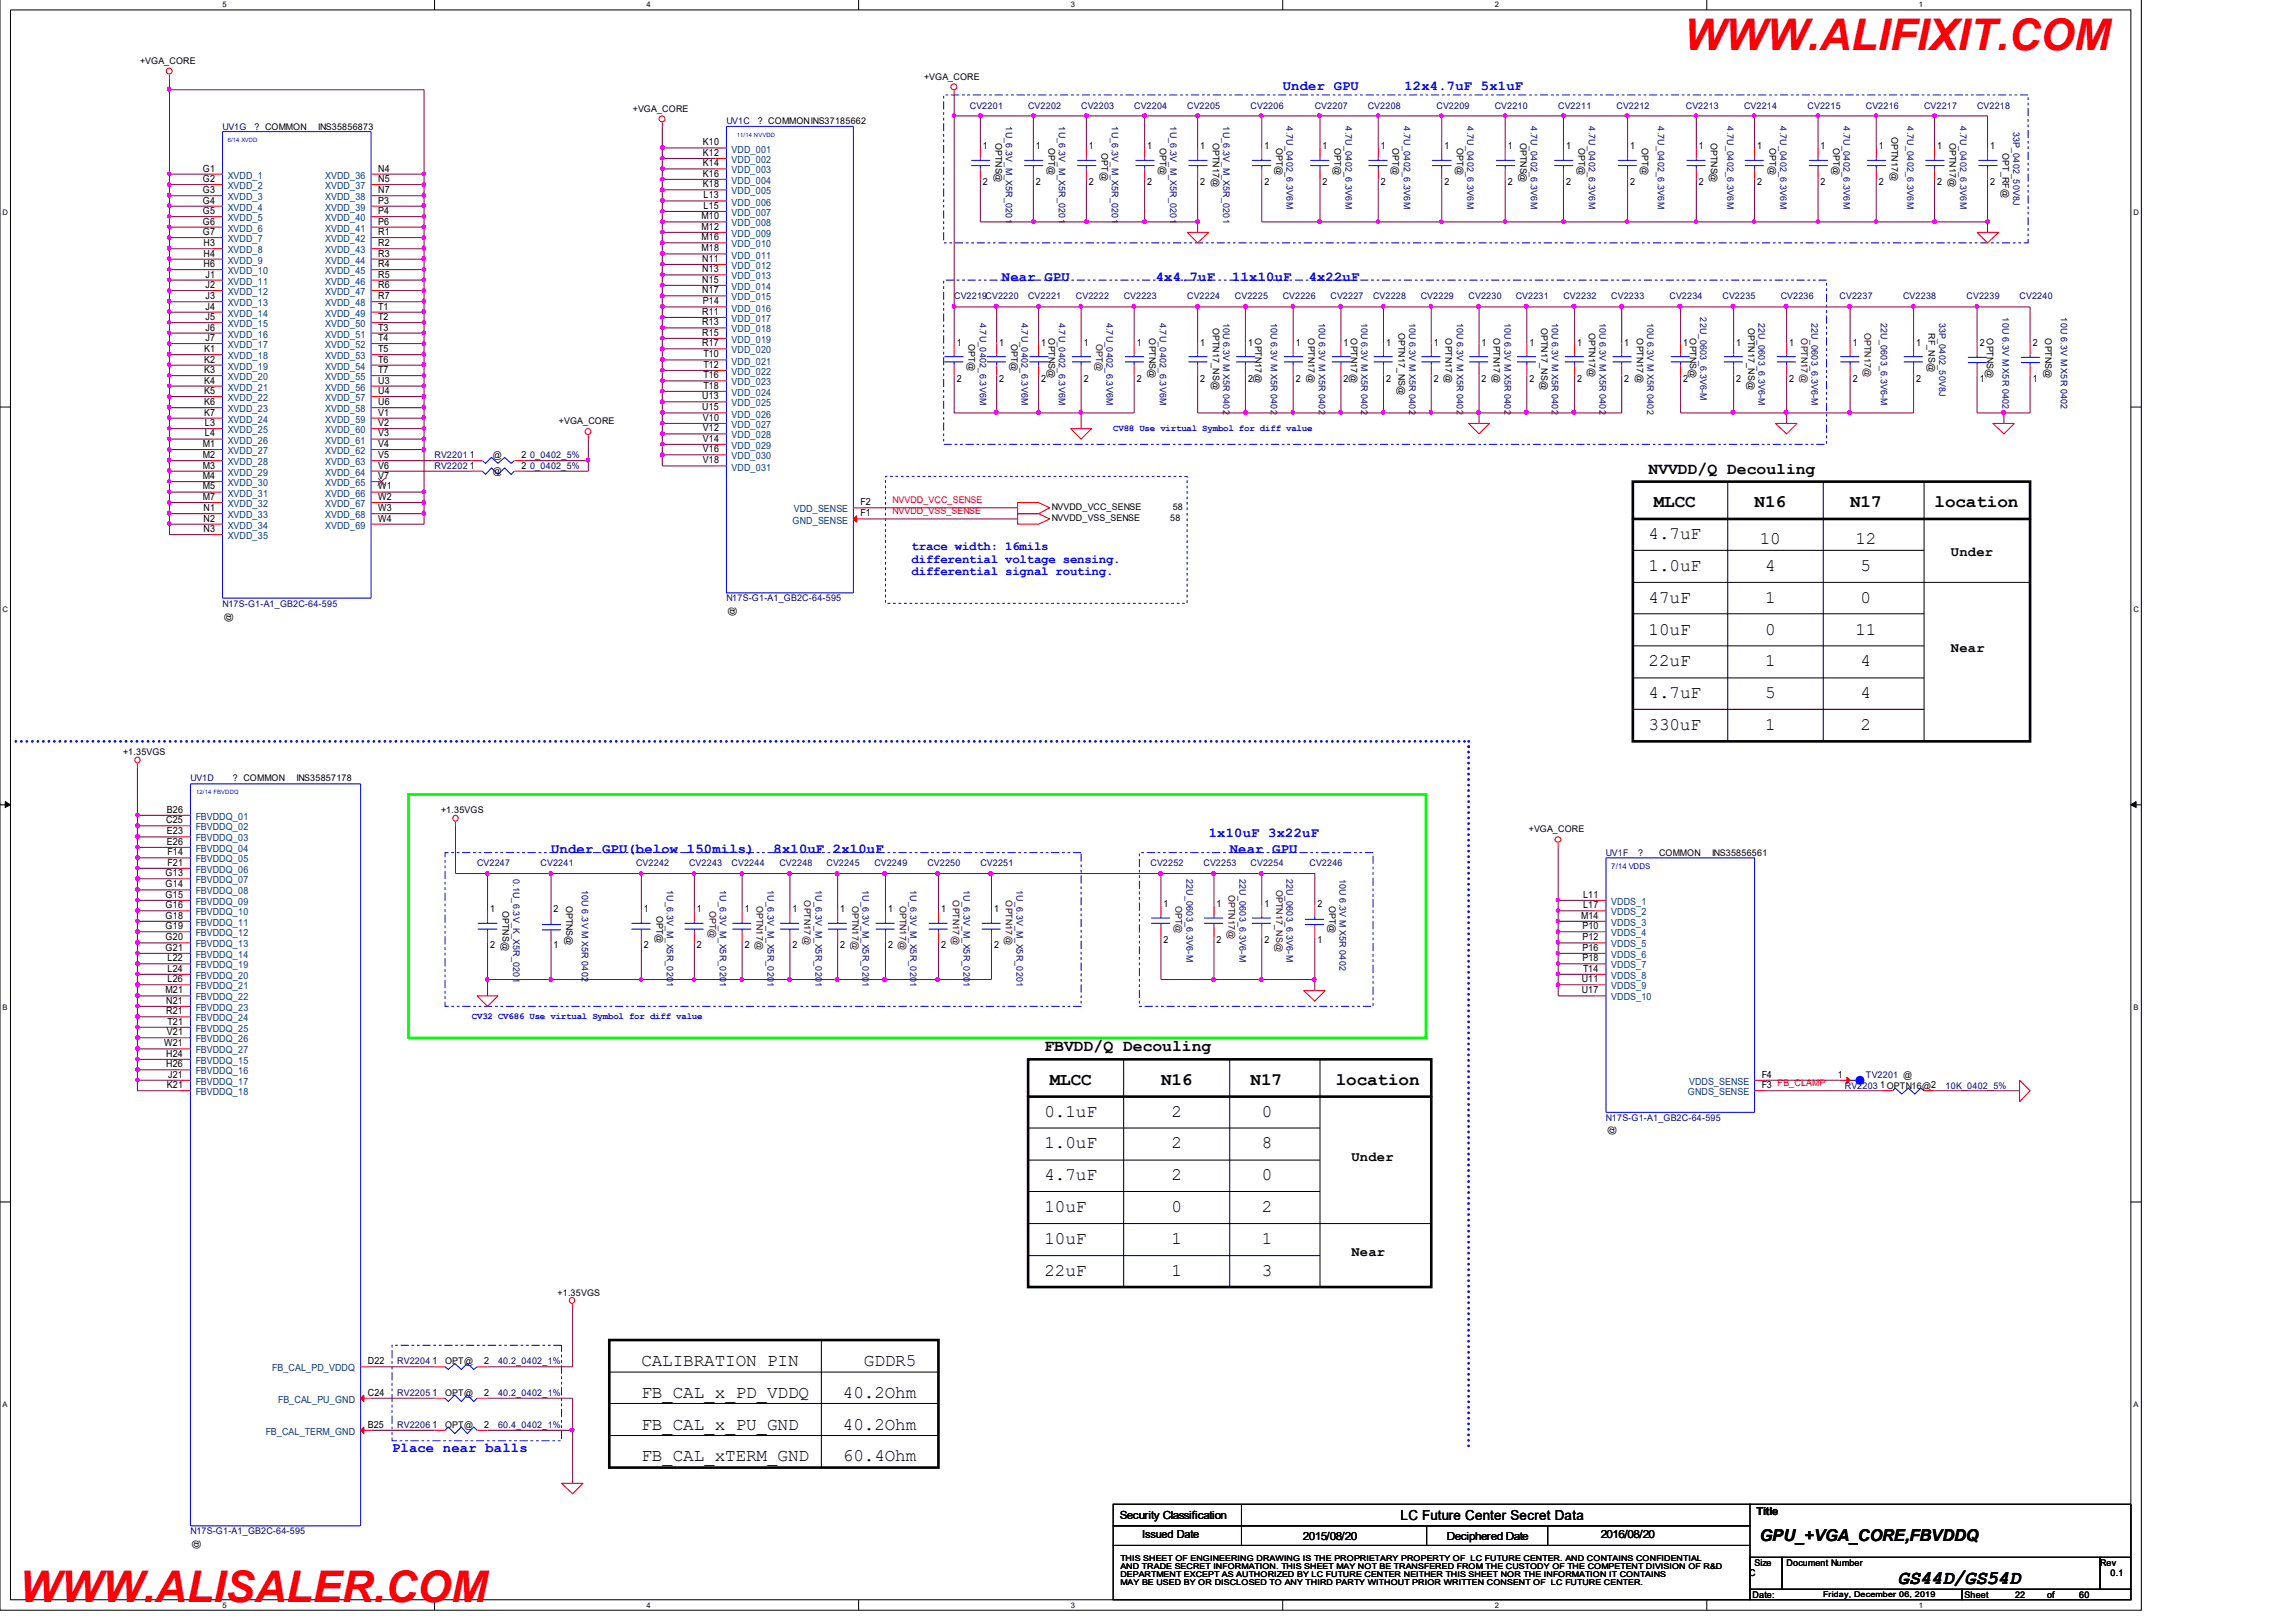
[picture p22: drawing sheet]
<svg xmlns="http://www.w3.org/2000/svg" width="297mm" height="210mm" viewBox="0 0 297 210" stroke-linecap="round" stroke-linejoin="round" font-family="sans-serif">
<defs><g id="words">
<g font-size="5.6" fill="#f00">
<text x="217.9" y="6.4">WWW.ALIFIXIT.COM</text>
<text x="2.5" y="207.3">WWW.ALISALER.COM</text>
</g>
<text font-size="2.5" x="245.5" y="205">GS44D/GS54D</text>
<g font-size="2.3">
<text x="214" y="65.6">MLCC</text>
<text x="227" y="65.6">N16</text>
<text x="239.4" y="65.6">N17</text>
<text x="250.3" y="65.6">location</text>
<text x="213.3" y="69.8">4.7uF</text>
<text x="227.7" y="70.5">10</text>
<text x="240" y="70.5">12</text>
<text x="213.3" y="73.9">1.0uF</text>
<text x="213.3" y="78">47uF</text>
<text x="228.3" y="73.8">4</text>
<text x="228.3" y="78">1</text>
<text x="240.7" y="73.8">5</text>
<text x="240.7" y="78">0</text>
<text x="213.3" y="82.1">10uF</text>
<text x="228.3" y="82.1">0</text>
<text x="240" y="82.1">11</text>
<text x="213.3" y="86.2">22uF</text>
<text x="228.3" y="86.2">1</text>
<text x="240.7" y="86.2">4</text>
<text x="213.3" y="94.4">330uF</text>
<text x="213.3" y="90.4">4.7uF</text>
<text x="228.3" y="94.4">1</text>
<text x="228.3" y="90.4">5</text>
<text x="240.7" y="94.4">2</text>
<text x="240.7" y="90.4">4</text>
<text x="135.8" y="140.4">MLCC</text>
<text x="150.2" y="140.4">N16</text>
<text x="161.8" y="140.4">N17</text>
<text x="172.8" y="140.4">location</text>
<text x="135.1" y="148.6">1.0uF</text>
<text x="135.1" y="144.5">0.1uF</text>
<text x="151.6" y="148.6">2</text>
<text x="151.6" y="144.5">2</text>
<text x="163.2" y="148.6">8</text>
<text x="163.2" y="144.5">0</text>
<text x="135.1" y="152.8">4.7uF</text>
<text x="151.6" y="152.8">2</text>
<text x="163.2" y="152.8">0</text>
<text x="135.1" y="156.8">10uF</text>
<text x="135.1" y="161">10uF</text>
<text x="151.6" y="161">1</text>
<text x="151.6" y="156.8">0</text>
<text x="163.2" y="156.8">2</text>
<text x="163.2" y="161">1</text>
<text x="135.1" y="165.1">22uF</text>
<text x="151.6" y="165.1">1</text>
<text x="163.2" y="165.1">3</text>
<text x="83" y="176.7">CALIBRATION PIN</text>
<text x="111.8" y="176.7">GDDR5</text>
<text x="83" y="180.9">FB_CAL_x_PD_VDDQ</text>
<text x="83" y="185">FB_CAL_x_PU_GND</text>
<text x="109.1" y="185">40.2Ohm</text>
<text x="109.1" y="180.9">40.2Ohm</text>
<text x="83" y="189.1">FB_CAL_xTERM_GND</text>
<text x="109.1" y="189.1">60.4Ohm</text>
</g>
<g font-size="2.1">
<text x="213.3" y="61.4">NVVDD/Q Decouling</text>
<text x="135.1" y="136.1">FBVDD/Q Decouling</text>
<text x="227.7" y="199.4">GPU_+VGA_CORE,FBVDDQ</text>
</g>
<g font-size="1.8" fill="#00f">
<text x="165.9" y="11.6">Under GPU</text>
<text x="181.7" y="11.6">12x4.7uF 5x1uF</text>
<text x="129.6" y="36.3">Near GPU</text>
<text x="149.5" y="36.3">4x4.7uF</text>
<text x="159.4" y="36.3">11x10uF</text>
<text x="169.3" y="36.3">4x22uF</text>
<text x="71.3" y="110.4">Under GPU(below 150mils)</text>
<text x="100.1" y="110.4">8x10uF 2x10uF</text>
<text x="156.4" y="108.3">1x10uF 3x22uF</text>
<text x="159.1" y="110.4">Near GPU</text>
<text x="50.7" y="187.9">Place near balls</text>
</g>
<g font-size="1.8">
<text x="252.4" y="72">Under</text>
<text x="252.4" y="84.3">Near</text>
<text x="174.8" y="150.2">Under</text>
<text x="174.8" y="162.5">Near</text>
<text x="181.2" y="196.7">LC Future Center Secret Data</text>
</g>
<g font-size="1.6" fill="#00f">
<text x="117.9" y="71.2">trace width: 16mils</text>
<text x="117.9" y="72.8">differential voltage sensing.</text>
<text x="117.9" y="74.4">differential signal routing.</text>
</g>
<g font-size="1.4">
<text x="144.9" y="196.5">Security Classification</text>
<text x="227.2" y="196.1">Title</text>
<text x="147.7" y="199.1">Issued Date</text>
<text x="168.6" y="199.2">2015/08/20</text>
<text x="187.2" y="199.2">Deciphered Date</text>
<text x="207.1" y="199.1">2016/08/20</text>
</g>
<g font-size="1.3">
<text x="26.2" y="23.6">G2</text>
<text x="26.2" y="22.2">G1</text>
<text x="48.9" y="23.6">N5</text>
<text x="48.9" y="22.2">N4</text>
<text x="90.9" y="22.9">K16</text>
<text x="90.9" y="21.5">K14</text>
<text x="90.9" y="20.2">K12</text>
<text x="90.9" y="18.8">K10</text>
<text x="127.2" y="19.3">1</text>
<text x="127.2" y="24">2</text>
<text x="134" y="19.3">1</text>
<text x="134" y="24">2</text>
<text x="140.9" y="19.3">1</text>
<text x="140.9" y="24">2</text>
<text x="148.4" y="19.3">1</text>
<text x="148.4" y="24">2</text>
<text x="155.3" y="19.3">1</text>
<text x="155.3" y="24">2</text>
<text x="163.6" y="19.3">1</text>
<text x="163.6" y="24">2</text>
<text x="171.1" y="19.3">1</text>
<text x="171.1" y="24">2</text>
<text x="178.6" y="19.3">1</text>
<text x="178.6" y="24">2</text>
<text x="186.9" y="19.3">1</text>
<text x="186.9" y="24">2</text>
<text x="195.1" y="19.3">1</text>
<text x="195.1" y="24">2</text>
<text x="202.6" y="19.3">1</text>
<text x="202.6" y="24">2</text>
<text x="210.9" y="19.3">1</text>
<text x="210.9" y="24">2</text>
<text x="219.8" y="19.3">1</text>
<text x="219.8" y="24">2</text>
<text x="227.3" y="19.3">1</text>
<text x="227.3" y="24">2</text>
<text x="235.5" y="19.3">1</text>
<text x="235.5" y="24">2</text>
<text x="243.1" y="19.3">1</text>
<text x="243.1" y="24">2</text>
<text x="250.6" y="19.3">1</text>
<text x="250.6" y="24">2</text>
<text x="257.5" y="19.3">1</text>
<text x="257.5" y="24">2</text>
<text x="26.2" y="29.1">G6</text>
<text x="26.2" y="27.7">G5</text>
<text x="26.2" y="26.3">G4</text>
<text x="26.2" y="25">G3</text>
<text x="48.9" y="29.1">P6</text>
<text x="48.9" y="27.7">P4</text>
<text x="48.9" y="26.3">P3</text>
<text x="48.9" y="25">N7</text>
<text x="90.8" y="29.7">M12</text>
<text x="90.8" y="28.4">M10</text>
<text x="90.9" y="24.2">K18</text>
<text x="91" y="27">L15</text>
<text x="91" y="25.7">L13</text>
<text x="26.2" y="30.4">G7</text>
<text x="26.3" y="34.6">H6</text>
<text x="26.3" y="33.2">H4</text>
<text x="26.3" y="31.8">H3</text>
<text x="26.6" y="35.9">J1</text>
<text x="48.9" y="35.9">R5</text>
<text x="48.9" y="34.6">R4</text>
<text x="48.9" y="33.2">R3</text>
<text x="48.9" y="31.8">R2</text>
<text x="48.9" y="30.4">R1</text>
<text x="90.8" y="32.5">M18</text>
<text x="90.8" y="31.1">M16</text>
<text x="90.8" y="35.2">N13</text>
<text x="90.8" y="33.9">N11</text>
<text x="26.6" y="41.4">J5</text>
<text x="26.6" y="40.1">J4</text>
<text x="26.6" y="38.7">J3</text>
<text x="26.6" y="37.3">J2</text>
<text x="48.9" y="41.4">T2</text>
<text x="48.9" y="40.1">T1</text>
<text x="48.9" y="38.7">R7</text>
<text x="48.9" y="37.3">R6</text>
<text x="90.8" y="40.7">R11</text>
<text x="90.8" y="37.9">N17</text>
<text x="90.8" y="36.6">N15</text>
<text x="90.9" y="39.4">P14</text>
<text x="26.4" y="46.9">K2</text>
<text x="26.4" y="45.6">K1</text>
<text x="26.6" y="44.1">J7</text>
<text x="26.6" y="42.8">J6</text>
<text x="48.9" y="46.9">T6</text>
<text x="48.9" y="45.6">T5</text>
<text x="48.9" y="44.1">T4</text>
<text x="48.9" y="42.8">T3</text>
<text x="90.8" y="44.8">R17</text>
<text x="90.8" y="43.4">R15</text>
<text x="90.8" y="42.1">R13</text>
<text x="91" y="47.6">T12</text>
<text x="91" y="46.2">T10</text>
<text x="123.8" y="44.7">1</text>
<text x="129.3" y="44.7">1</text>
<text x="134.7" y="44.7">1</text>
<text x="140.2" y="44.7">1</text>
<text x="147.1" y="44.7">1</text>
<text x="155.3" y="44.7">1</text>
<text x="161.5" y="44.7">1</text>
<text x="167.6" y="44.7">1</text>
<text x="173.8" y="44.7">1</text>
<text x="179.3" y="44.7">1</text>
<text x="185.5" y="44.7">1</text>
<text x="191.7" y="44.7">1</text>
<text x="197.9" y="44.7">1</text>
<text x="204" y="44.7">1</text>
<text x="210.1" y="44.7">1</text>
<text x="217.8" y="44.7">1</text>
<text x="224.6" y="44.7">1</text>
<text x="231.5" y="44.7">1</text>
<text x="239.7" y="44.7">1</text>
<text x="247.9" y="44.7">1</text>
<text x="256.1" y="44.7">2</text>
<text x="263" y="44.7">2</text>
<text x="26.4" y="53.8">K7</text>
<text x="26.4" y="52.4">K6</text>
<text x="26.4" y="51">K5</text>
<text x="26.4" y="49.6">K4</text>
<text x="26.4" y="48.3">K3</text>
<text x="48.9" y="53.8">V1</text>
<text x="48.9" y="52.4">U6</text>
<text x="48.9" y="51">U4</text>
<text x="48.9" y="49.6">U3</text>
<text x="48.9" y="48.3">T7</text>
<text x="90.8" y="53.1">U15</text>
<text x="90.8" y="51.7">U13</text>
<text x="91" y="50.3">T18</text>
<text x="91" y="49">T16</text>
<text x="123.8" y="49.4">2</text>
<text x="129.3" y="49.4">2</text>
<text x="134.7" y="49.4">2</text>
<text x="140.2" y="49.4">2</text>
<text x="147.1" y="49.4">2</text>
<text x="155.3" y="49.4">2</text>
<text x="161.5" y="49.4">2</text>
<text x="167.6" y="49.4">2</text>
<text x="173.8" y="49.4">2</text>
<text x="179.3" y="49.4">2</text>
<text x="185.5" y="49.4">2</text>
<text x="191.7" y="49.4">2</text>
<text x="197.9" y="49.4">2</text>
<text x="204" y="49.4">2</text>
<text x="210.1" y="49.4">2</text>
<text x="217.8" y="49.4">2</text>
<text x="224.6" y="49.4">2</text>
<text x="231.5" y="49.4">2</text>
<text x="239.7" y="49.4">2</text>
<text x="247.9" y="49.4">2</text>
<text x="256.1" y="49.4">1</text>
<text x="263" y="49.4">1</text>
<text x="26.2" y="59.3">M2</text>
<text x="26.2" y="57.8">M1</text>
<text x="26.5" y="56.5">L4</text>
<text x="26.5" y="55.1">L3</text>
<text x="48.9" y="59.3">V5</text>
<text x="48.9" y="57.8">V4</text>
<text x="48.9" y="56.5">V3</text>
<text x="48.9" y="55.1">V2</text>
<text x="60.8" y="59.3">1</text>
<text x="67.5" y="59.3">2</text>
<text x="90.9" y="60">V18</text>
<text x="90.9" y="58.5">V16</text>
<text x="90.9" y="57.2">V14</text>
<text x="90.9" y="55.8">V12</text>
<text x="90.9" y="54.5">V10</text>
<text x="26.2" y="64.7">M7</text>
<text x="26.2" y="63.3">M5</text>
<text x="26.2" y="62">M4</text>
<text x="26.2" y="60.6">M3</text>
<text x="48.9" y="64.7">W2</text>
<text x="48.9" y="63.3">W1</text>
<text x="48.9" y="62">V7</text>
<text x="48.9" y="60.6">V6</text>
<text x="60.8" y="60.6">1</text>
<text x="67.5" y="60.6">2</text>
<text x="111.3" y="65.4">F2</text>
<text x="26.3" y="68.8">N3</text>
<text x="26.3" y="67.5">N2</text>
<text x="26.3" y="66.1">N1</text>
<text x="48.9" y="67.5">W4</text>
<text x="48.9" y="66.1">W3</text>
<text x="111.3" y="66.8">F1</text>
<text x="21.5" y="106.5">C25</text>
<text x="21.6" y="108">E23</text>
<text x="21.6" y="105.2">B26</text>
<text x="21.4" y="113.4">G13</text>
<text x="21.6" y="109.3">E26</text>
<text x="21.7" y="112">F21</text>
<text x="21.7" y="110.7">F14</text>
<text x="21.4" y="118.9">G18</text>
<text x="21.4" y="117.5">G16</text>
<text x="21.4" y="116.2">G15</text>
<text x="21.4" y="114.8">G14</text>
<text x="63.4" y="118">1</text>
<text x="71.6" y="118">2</text>
<text x="83.3" y="118">1</text>
<text x="90.2" y="118">1</text>
<text x="96.4" y="118">1</text>
<text x="102.5" y="118">1</text>
<text x="108.7" y="118">1</text>
<text x="114.9" y="118">1</text>
<text x="121.8" y="118">1</text>
<text x="128.6" y="118">1</text>
<text x="150.5" y="117.4">1</text>
<text x="157.4" y="117.4">1</text>
<text x="163.6" y="117.4">1</text>
<text x="170.4" y="117.4">2</text>
<text x="204.6" y="118.9">M14</text>
<text x="204.8" y="117.5">L17</text>
<text x="204.8" y="116.2">L11</text>
<text x="21.4" y="123">G21</text>
<text x="21.4" y="121.7">G20</text>
<text x="21.4" y="120.2">G19</text>
<text x="21.7" y="125.7">L24</text>
<text x="21.7" y="124.4">L22</text>
<text x="63.4" y="122.7">2</text>
<text x="71.6" y="122.7">1</text>
<text x="83.3" y="122.7">2</text>
<text x="90.2" y="122.7">2</text>
<text x="96.4" y="122.7">2</text>
<text x="102.5" y="122.7">2</text>
<text x="108.7" y="122.7">2</text>
<text x="114.9" y="122.7">2</text>
<text x="121.8" y="122.7">2</text>
<text x="128.6" y="122.7">2</text>
<text x="150.5" y="122">2</text>
<text x="157.4" y="122">2</text>
<text x="163.6" y="122">2</text>
<text x="170.4" y="122">1</text>
<text x="204.7" y="124.4">P18</text>
<text x="204.7" y="123">P16</text>
<text x="204.7" y="121.7">P12</text>
<text x="204.7" y="120.2">P10</text>
<text x="204.8" y="125.7">T14</text>
<text x="21.4" y="128.5">M21</text>
<text x="21.5" y="131.2">R21</text>
<text x="21.5" y="129.9">N21</text>
<text x="21.7" y="127.1">L26</text>
<text x="204.6" y="128.5">U17</text>
<text x="204.6" y="127.1">U11</text>
<text x="21.3" y="135.4">W21</text>
<text x="21.5" y="136.8">H24</text>
<text x="21.6" y="134">V21</text>
<text x="21.7" y="132.6">T21</text>
<text x="21.5" y="138.1">H26</text>
<text x="21.6" y="140.8">K21</text>
<text x="21.8" y="139.5">J21</text>
<text x="227.9" y="140.8">F3</text>
<text x="227.9" y="139.5">F4</text>
<text x="237.7" y="139.5">1</text>
<text x="243.2" y="140.8">1 OPTN16@2</text>
<text x="47.6" y="176.5">D22</text>
<text x="56" y="176.5">1</text>
<text x="62.7" y="176.5">2</text>
<text x="47.6" y="180.6">C24</text>
<text x="47.6" y="184.8">B25</text>
<text x="56" y="180.6">1</text>
<text x="56" y="184.8">1</text>
<text x="62.7" y="180.6">2</text>
<text x="62.7" y="184.8">2</text>
</g>
<g font-size="1.3" fill="#004080">
<text x="29.5" y="23.1">XVDD_1</text>
<text x="42.1" y="23.1">XVDD_36</text>
<text x="94.7" y="23.8">VDD_004</text>
<text x="94.7" y="22.5">VDD_003</text>
<text x="94.7" y="21.1">VDD_002</text>
<text x="94.7" y="19.7">VDD_001</text>
<text x="29.5" y="30">XVDD_6</text>
<text x="29.5" y="28.6">XVDD_5</text>
<text x="29.5" y="27.3">XVDD_4</text>
<text x="29.5" y="25.9">XVDD_3</text>
<text x="29.5" y="24.5">XVDD_2</text>
<text x="42.1" y="30">XVDD_41</text>
<text x="42.1" y="28.6">XVDD_40</text>
<text x="42.1" y="27.3">XVDD_39</text>
<text x="42.1" y="25.9">XVDD_38</text>
<text x="42.1" y="24.5">XVDD_37</text>
<text x="94.7" y="29.3">VDD_008</text>
<text x="94.7" y="28">VDD_007</text>
<text x="94.7" y="26.6">VDD_006</text>
<text x="94.7" y="25.2">VDD_005</text>
<text x="29.5" y="35.5">XVDD_10</text>
<text x="29.5" y="34.1">XVDD_9</text>
<text x="29.5" y="32.8">XVDD_8</text>
<text x="29.5" y="31.3">XVDD_7</text>
<text x="42.1" y="35.5">XVDD_45</text>
<text x="42.1" y="34.1">XVDD_44</text>
<text x="42.1" y="32.8">XVDD_43</text>
<text x="42.1" y="31.3">XVDD_42</text>
<text x="94.7" y="34.8">VDD_012</text>
<text x="94.7" y="33.5">VDD_011</text>
<text x="94.7" y="32">VDD_010</text>
<text x="94.7" y="30.7">VDD_009</text>
<text x="29.5" y="41">XVDD_14</text>
<text x="29.5" y="39.6">XVDD_13</text>
<text x="29.5" y="38.2">XVDD_12</text>
<text x="29.5" y="36.8">XVDD_11</text>
<text x="42.1" y="41">XVDD_49</text>
<text x="42.1" y="39.6">XVDD_48</text>
<text x="42.1" y="38.2">XVDD_47</text>
<text x="42.1" y="36.8">XVDD_46</text>
<text x="94.7" y="41.7">VDD_017</text>
<text x="94.7" y="40.3">VDD_016</text>
<text x="94.7" y="38.9">VDD_015</text>
<text x="94.7" y="37.5">VDD_014</text>
<text x="94.7" y="36.2">VDD_013</text>
<text x="29.5" y="47.9">XVDD_19</text>
<text x="29.5" y="46.5">XVDD_18</text>
<text x="29.5" y="45.1">XVDD_17</text>
<text x="29.5" y="43.7">XVDD_16</text>
<text x="29.5" y="42.3">XVDD_15</text>
<text x="42.1" y="47.9">XVDD_54</text>
<text x="42.1" y="46.5">XVDD_53</text>
<text x="42.1" y="45.1">XVDD_52</text>
<text x="42.1" y="43.7">XVDD_51</text>
<text x="42.1" y="42.3">XVDD_50</text>
<text x="94.7" y="47.2">VDD_021</text>
<text x="94.7" y="45.7">VDD_020</text>
<text x="94.7" y="44.4">VDD_019</text>
<text x="94.7" y="43">VDD_018</text>
<text x="29.5" y="53.4">XVDD_23</text>
<text x="29.5" y="51.9">XVDD_22</text>
<text x="29.5" y="50.6">XVDD_21</text>
<text x="29.5" y="49.2">XVDD_20</text>
<text x="42.1" y="53.4">XVDD_58</text>
<text x="42.1" y="51.9">XVDD_57</text>
<text x="42.1" y="50.6">XVDD_56</text>
<text x="42.1" y="49.2">XVDD_55</text>
<text x="94.7" y="52.6">VDD_025</text>
<text x="94.7" y="51.2">VDD_024</text>
<text x="94.7" y="49.9">VDD_023</text>
<text x="94.7" y="48.5">VDD_022</text>
<text x="29.5" y="58.8">XVDD_27</text>
<text x="29.5" y="57.4">XVDD_26</text>
<text x="29.5" y="56.1">XVDD_25</text>
<text x="29.5" y="54.7">XVDD_24</text>
<text x="42.1" y="58.8">XVDD_62</text>
<text x="42.1" y="57.4">XVDD_61</text>
<text x="42.1" y="56.1">XVDD_60</text>
<text x="42.1" y="54.7">XVDD_59</text>
<text x="94.7" y="59.5">VDD_030</text>
<text x="94.7" y="58.1">VDD_029</text>
<text x="94.7" y="56.7">VDD_028</text>
<text x="94.7" y="55.4">VDD_027</text>
<text x="94.7" y="54">VDD_026</text>
<text x="29.5" y="65.6">XVDD_32</text>
<text x="29.5" y="64.3">XVDD_31</text>
<text x="29.5" y="62.9">XVDD_30</text>
<text x="29.5" y="61.6">XVDD_29</text>
<text x="29.5" y="60.2">XVDD_28</text>
<text x="42.1" y="65.6">XVDD_67</text>
<text x="42.1" y="64.3">XVDD_66</text>
<text x="42.1" y="62.9">XVDD_65</text>
<text x="42.1" y="61.6">XVDD_64</text>
<text x="42.1" y="60.2">XVDD_63</text>
<text x="94.7" y="60.9">VDD_031</text>
<text x="29.5" y="69.8">XVDD_35</text>
<text x="29.5" y="68.4">XVDD_34</text>
<text x="29.5" y="67.1">XVDD_33</text>
<text x="42.1" y="68.4">XVDD_69</text>
<text x="42.1" y="67.1">XVDD_68</text>
<text x="102.5" y="67.7">GND_SENSE</text>
<text x="102.7" y="66.3">VDD_SENSE</text>
<text x="25.3" y="107.5">FBVDDQ_02</text>
<text x="25.3" y="106.1">FBVDDQ_01</text>
<text x="25.3" y="113">FBVDDQ_06</text>
<text x="25.3" y="111.6">FBVDDQ_05</text>
<text x="25.3" y="110.3">FBVDDQ_04</text>
<text x="25.3" y="108.9">FBVDDQ_03</text>
<text x="25.3" y="119.8">FBVDDQ_11</text>
<text x="25.3" y="118.5">FBVDDQ_10</text>
<text x="25.3" y="117.1">FBVDDQ_09</text>
<text x="25.3" y="115.8">FBVDDQ_08</text>
<text x="25.3" y="114.3">FBVDDQ_07</text>
<text x="208.4" y="119.8">VDDS_3</text>
<text x="208.4" y="118.5">VDDS_2</text>
<text x="208.4" y="117.1">VDDS_1</text>
<text x="25.3" y="125.3">FBVDDQ_19</text>
<text x="25.3" y="124">FBVDDQ_14</text>
<text x="25.3" y="122.6">FBVDDQ_13</text>
<text x="25.3" y="121.2">FBVDDQ_12</text>
<text x="208.4" y="125.3">VDDS_7</text>
<text x="208.4" y="124">VDDS_6</text>
<text x="208.4" y="122.6">VDDS_5</text>
<text x="208.4" y="121.2">VDDS_4</text>
<text x="25.3" y="130.8">FBVDDQ_23</text>
<text x="25.3" y="129.5">FBVDDQ_22</text>
<text x="25.3" y="128">FBVDDQ_21</text>
<text x="25.3" y="126.7">FBVDDQ_20</text>
<text x="208.4" y="129.5">VDDS_10</text>
<text x="208.4" y="128">VDDS_9</text>
<text x="208.4" y="126.7">VDDS_8</text>
<text x="25.3" y="137.7">FBVDDQ_15</text>
<text x="25.3" y="136.3">FBVDDQ_27</text>
<text x="25.3" y="134.9">FBVDDQ_26</text>
<text x="25.3" y="133.5">FBVDDQ_25</text>
<text x="25.3" y="132.2">FBVDDQ_24</text>
<text x="25.3" y="141.7">FBVDDQ_18</text>
<text x="25.3" y="140.4">FBVDDQ_17</text>
<text x="25.3" y="139">FBVDDQ_16</text>
<text x="218.4" y="141.7">GNDS_SENSE</text>
<text x="218.5" y="140.4">VDDS_SENSE</text>
<text x="35.2" y="177.5">FB_CAL_PD_VDDQ</text>
<text x="34.4" y="185.7">FB_CAL_TERM_GND</text>
<text x="36" y="181.5">FB_CAL_PU_GND</text>
</g>
<g font-size="1.2">
<text x="18.1" y="8.3">+VGA_CORE</text>
<text x="119.5" y="10.3">+VGA_CORE</text>
<text x="32.9" y="16.8">? COMMON</text>
<text x="41.1" y="16.8">INS35856873</text>
<text x="81.9" y="14.5">+VGA_CORE</text>
<text x="98" y="16.1">? COMMONINS37185662</text>
<text x="244.7" y="17.7" transform="rotate(90 244.7 17.7)">OPTN17@</text>
<text x="128.8" y="18.5" transform="rotate(90 128.8 18.5)">OPTNS@</text>
<text x="135.6" y="19.1" transform="rotate(90 135.6 19.1)">OPT@</text>
<text x="142.5" y="19.8" transform="rotate(90 142.5 19.8)">OPT@</text>
<text x="150" y="19.1" transform="rotate(90 150 19.1)">OPT@</text>
<text x="156.9" y="18.5" transform="rotate(90 156.9 18.5)">OPTN17@</text>
<text x="165.1" y="19.1" transform="rotate(90 165.1 19.1)">OPT@</text>
<text x="172.6" y="19.1" transform="rotate(90 172.6 19.1)">OPT@</text>
<text x="180.2" y="19.1" transform="rotate(90 180.2 19.1)">OPT@</text>
<text x="188.5" y="19.1" transform="rotate(90 188.5 19.1)">OPT@</text>
<text x="196.7" y="18.5" transform="rotate(90 196.7 18.5)">OPTNS@</text>
<text x="204.2" y="19.1" transform="rotate(90 204.2 19.1)">OPT@</text>
<text x="212.4" y="19.1" transform="rotate(90 212.4 19.1)">OPT@</text>
<text x="221.3" y="18.5" transform="rotate(90 221.3 18.5)">OPTNS@</text>
<text x="228.9" y="19.1" transform="rotate(90 228.9 19.1)">OPT@</text>
<text x="237.2" y="19.1" transform="rotate(90 237.2 19.1)">OPT@</text>
<text x="252.2" y="18.5" transform="rotate(90 252.2 18.5)">OPTN17@</text>
<text x="259.1" y="19.8" transform="rotate(90 259.1 19.8)">OPT_RF@</text>
<text x="125.3" y="44.5" transform="rotate(90 125.3 44.5)">OPT@</text>
<text x="130.8" y="44.5" transform="rotate(90 130.8 44.5)">OPT@</text>
<text x="135.6" y="43.8" transform="rotate(90 135.6 43.8)">OPTNS@</text>
<text x="148.7" y="43.8" transform="rotate(90 148.7 43.8)">OPTNS@</text>
<text x="156.9" y="42.4" transform="rotate(90 156.9 42.4)">OPTN17_NS@</text>
<text x="162.4" y="43.8" transform="rotate(90 162.4 43.8)">OPTN17@</text>
<text x="169.2" y="43.8" transform="rotate(90 169.2 43.8)">OPTN17@</text>
<text x="174.8" y="43.8" transform="rotate(90 174.8 43.8)">OPTN17@</text>
<text x="180.9" y="43.1" transform="rotate(90 180.9 43.1)">OPTN17_NS@</text>
<text x="187" y="43.8" transform="rotate(90 187 43.8)">OPTN17@</text>
<text x="193.2" y="43.8" transform="rotate(90 193.2 43.8)">OPTN17@</text>
<text x="199.4" y="42.4" transform="rotate(90 199.4 42.4)">OPTN17_NS@</text>
<text x="205.6" y="43.1" transform="rotate(90 205.6 43.1)">OPTN17@</text>
<text x="211.8" y="43.8" transform="rotate(90 211.8 43.8)">OPTN17@</text>
<text x="218.6" y="43.8" transform="rotate(90 218.6 43.8)">OPTNS@</text>
<text x="226.1" y="42.4" transform="rotate(90 226.1 42.4)">OPTN17_NS@</text>
<text x="249.5" y="43.1" transform="rotate(90 249.5 43.1)">RF_NS@</text>
<text x="257" y="43.8" transform="rotate(90 257 43.8)">OPTNS@</text>
<text x="264.6" y="43.8" transform="rotate(90 264.6 43.8)">OPTNS@</text>
<text x="63.8" y="59.3">@</text>
<text x="72.3" y="54.9">+VGA_CORE</text>
<text x="63.8" y="61.4">@</text>
<text x="136.1" y="66.1">NVVDD_VCC_SENSE</text>
<text x="136.1" y="67.4">NVVDD_VSS_SENSE</text>
<text x="151.4" y="67.4">58</text>
<text x="151.7" y="66.1">58</text>
<text x="29.9" y="80.4" transform="rotate(-90 29.9 80.4)">@</text>
<text x="95.1" y="79.8" transform="rotate(-90 95.1 79.8)">@</text>
<text x="15.9" y="97.7">+1.35VGS</text>
<text x="30.1" y="101.1">? COMMON</text>
<text x="38.4" y="101.1">INS35857178</text>
<text x="57.1" y="105.3">+1.35VGS</text>
<text x="197.8" y="107.7">+VGA_CORE</text>
<text x="211.9" y="110.8">?</text>
<text x="214.6" y="110.8">COMMON</text>
<text x="221.5" y="110.8">INS35856561</text>
<text x="65" y="117.9" transform="rotate(90 65 117.9)">OPTNS@</text>
<text x="73.2" y="117.2" transform="rotate(90 73.2 117.2)">OPTNS@</text>
<text x="84.9" y="118.5" transform="rotate(90 84.9 118.5)">OPT@</text>
<text x="172" y="117.2" transform="rotate(90 172 117.2)">OPT@</text>
<text x="208.9" y="146.9" transform="rotate(-90 208.9 146.9)">@</text>
<text x="72.1" y="167.7">+1.35VGS</text>
<text x="57.6" y="176.5">OPT@</text>
<text x="57.6" y="180.7">OPT@</text>
<text x="57.6" y="184.8">OPT@</text>
<text x="25.7" y="200.4" transform="rotate(-90 25.7 200.4)">@</text>
<text x="226.3" y="204">C</text>
<text x="227" y="202.6">Size</text>
<text x="231.1" y="202.6">Document Number</text>
<text x="271.7" y="202.6">Rev</text>
<text x="273" y="204">0.1</text>
<text x="226.7" y="206.8">Date:</text>
<text x="254.2" y="206.8">Sheet</text>
<text x="260.7" y="206.8">22</text>
<text x="264.8" y="206.8">of</text>
<text x="269" y="206.8">60</text>
</g>
<g font-size="1.2" fill="#000080">
<text x="28.8" y="16.8">UV1G</text>
<text x="94" y="16.1">UV1C</text>
<text x="125.5" y="14.1">CV2201</text>
<text x="130.1" y="16.4" transform="rotate(90 130.1 16.4)">1U_6.3V_M_X5R_0201</text>
<text x="133" y="14.1">CV2202</text>
<text x="137" y="16.4" transform="rotate(90 137 16.4)">1U_6.3V_M_X5R_0201</text>
<text x="139.9" y="14.1">CV2203</text>
<text x="143.8" y="16.4" transform="rotate(90 143.8 16.4)">1U_6.3V_M_X5R_0201</text>
<text x="146.7" y="14.1">CV2204</text>
<text x="151.4" y="16.4" transform="rotate(90 151.4 16.4)">1U_6.3V_M_X5R_0201</text>
<text x="153.6" y="14.1">CV2205</text>
<text x="158.2" y="16.4" transform="rotate(90 158.2 16.4)">1U_6.3V_M_X5R_0201</text>
<text x="161.8" y="14.1">CV2206</text>
<text x="166.5" y="16.4" transform="rotate(90 166.5 16.4)">4.7U_0402_6.3V6M</text>
<text x="170.1" y="14.1">CV2207</text>
<text x="174.1" y="16.4" transform="rotate(90 174.1 16.4)">4.7U_0402_6.3V6M</text>
<text x="177" y="14.1">CV2208</text>
<text x="181.6" y="16.4" transform="rotate(90 181.6 16.4)">4.7U_0402_6.3V6M</text>
<text x="185.8" y="14.1">CV2209</text>
<text x="189.8" y="16.4" transform="rotate(90 189.8 16.4)">4.7U_0402_6.3V6M</text>
<text x="193.4" y="14.1">CV2210</text>
<text x="198" y="16.4" transform="rotate(90 198 16.4)">4.7U_0402_6.3V6M</text>
<text x="201.6" y="14.1">CV2211</text>
<text x="205.6" y="16.4" transform="rotate(90 205.6 16.4)">4.7U_0402_6.3V6M</text>
<text x="209.1" y="14.1">CV2212</text>
<text x="214.5" y="16.4" transform="rotate(90 214.5 16.4)">4.7U_0402_6.3V6M</text>
<text x="218.1" y="14.1">CV2213</text>
<text x="223.4" y="16.4" transform="rotate(90 223.4 16.4)">4.7U_0402_6.3V6M</text>
<text x="225.6" y="14.1">CV2214</text>
<text x="230.3" y="16.4" transform="rotate(90 230.3 16.4)">4.7U_0402_6.3V6M</text>
<text x="233.8" y="14.1">CV2215</text>
<text x="238.5" y="16.4" transform="rotate(90 238.5 16.4)">4.7U_0402_6.3V6M</text>
<text x="241.4" y="14.1">CV2216</text>
<text x="246.7" y="16.4" transform="rotate(90 246.7 16.4)">4.7U_0402_6.3V6M</text>
<text x="248.9" y="14.1">CV2217</text>
<text x="253.6" y="16.4" transform="rotate(90 253.6 16.4)">4.7U_0402_6.3V6M</text>
<text x="255.8" y="14.1">CV2218</text>
<text x="260.4" y="17" transform="rotate(90 260.4 17)">33P_0402_50V8J</text>
<text x="123.4" y="38.7">CV2219CV2220</text>
<text x="126.7" y="41.8" transform="rotate(90 126.7 41.8)">4.7U_0402_6.3V6M</text>
<text x="132.2" y="41.8" transform="rotate(90 132.2 41.8)">4.7U_0402_6.3V6M</text>
<text x="133" y="38.7">CV2221</text>
<text x="137" y="41.8" transform="rotate(90 137 41.8)">4.7U_0402_6.3V6M</text>
<text x="139.2" y="38.7">CV2222</text>
<text x="143.2" y="41.8" transform="rotate(90 143.2 41.8)">4.7U_0402_6.3V6M</text>
<text x="145.4" y="38.7">CV2223</text>
<text x="150" y="41.8" transform="rotate(90 150 41.8)">4.7U_0402_6.3V6M</text>
<text x="153.6" y="38.7">CV2224</text>
<text x="158.2" y="41.8" transform="rotate(90 158.2 41.8)">10U 6.3V M X5R 0402</text>
<text x="159.8" y="38.7">CV2225</text>
<text x="164.4" y="41.8" transform="rotate(90 164.4 41.8)">10U 6.3V M X5R 0402</text>
<text x="165.9" y="38.7">CV2226</text>
<text x="170.6" y="41.8" transform="rotate(90 170.6 41.8)">10U 6.3V M X5R 0402</text>
<text x="172.1" y="38.7">CV2227</text>
<text x="176.1" y="41.8" transform="rotate(90 176.1 41.8)">10U 6.3V M X5R 0402</text>
<text x="177.6" y="38.7">CV2228</text>
<text x="182.3" y="41.8" transform="rotate(90 182.3 41.8)">10U 6.3V M X5R 0402</text>
<text x="183.8" y="38.7">CV2229</text>
<text x="188.5" y="41.8" transform="rotate(90 188.5 41.8)">10U 6.3V M X5R 0402</text>
<text x="190" y="38.7">CV2230</text>
<text x="194.6" y="41.8" transform="rotate(90 194.6 41.8)">10U 6.3V M X5R 0402</text>
<text x="196.1" y="38.7">CV2231</text>
<text x="200.7" y="41.8" transform="rotate(90 200.7 41.8)">10U 6.3V M X5R 0402</text>
<text x="202.3" y="38.7">CV2232</text>
<text x="206.9" y="41.8" transform="rotate(90 206.9 41.8)">10U 6.3V M X5R 0402</text>
<text x="208.4" y="38.7">CV2233</text>
<text x="213.1" y="41.8" transform="rotate(90 213.1 41.8)">10U 6.3V M X5R 0402</text>
<text x="216" y="38.7">CV2234</text>
<text x="220" y="41.1" transform="rotate(90 220 41.1)">22U_0603_6.3V6-M</text>
<text x="222.8" y="38.7">CV2235</text>
<text x="227.5" y="41.8" transform="rotate(90 227.5 41.8)">22U_0603_6.3V6-M</text>
<text x="230.4" y="38.7">CV2236</text>
<text x="234.4" y="41.8" transform="rotate(90 234.4 41.8)">22U_0603_6.3V6-M</text>
<text x="238" y="38.7">CV2237</text>
<text x="243.3" y="41.8" transform="rotate(90 243.3 41.8)">22U_0603_6.3V6-M</text>
<text x="246.2" y="38.7">CV2238</text>
<text x="250.9" y="41.8" transform="rotate(90 250.9 41.8)">33P_0402_50V8J</text>
<text x="254.4" y="38.7">CV2239</text>
<text x="259.1" y="41.1" transform="rotate(90 259.1 41.1)">10U 6.3V M X5R 0402</text>
<text x="261.3" y="38.7">CV2240</text>
<text x="266.6" y="41.1" transform="rotate(90 266.6 41.1)">10U 6.3V M X5R 0402</text>
<text x="56.2" y="59.3">RV2201</text>
<text x="68.6" y="59.3">0_0402_5%</text>
<text x="56.2" y="60.7">RV2202</text>
<text x="68.6" y="60.7">0_0402_5%</text>
<text x="94" y="77.8">N17S-G1-A1_GB2C-64-595</text>
<text x="28.8" y="78.5">N17S-G1-A1_GB2C-64-595</text>
<text x="24.6" y="101.1">UV1D</text>
<text x="61.7" y="112.1">CV2247</text>
<text x="66.4" y="113.7" transform="rotate(90 66.4 113.7)">0.1U_6.3V_K_X5R_0201</text>
<text x="69.9" y="112.1">CV2241</text>
<text x="82.3" y="112.1">CV2242</text>
<text x="89.2" y="112.1">CV2243</text>
<text x="94.7" y="112.1">CV2244</text>
<text x="100.8" y="112.1">CV2248</text>
<text x="106.9" y="112.1">CV2245</text>
<text x="113.1" y="112.1">CV2249</text>
<text x="120" y="112.1">CV2250</text>
<text x="126.8" y="112.1">CV2251</text>
<text x="148.8" y="112.1">CV2252</text>
<text x="153.5" y="113.7" transform="rotate(90 153.5 113.7)">22U_0603_6.3V6-M</text>
<text x="155.7" y="112.1">CV2253</text>
<text x="160.4" y="113.7" transform="rotate(90 160.4 113.7)">22U_0603_6.3V6-M</text>
<text x="161.8" y="112.1">CV2254</text>
<text x="166.5" y="113.7" transform="rotate(90 166.5 113.7)">22U_0603_6.3V6-M</text>
<text x="169.4" y="112.1">CV2246</text>
<text x="173.3" y="113.7" transform="rotate(90 173.3 113.7)">10U 6.3V M X5R 0402</text>
<text x="207.8" y="110.8">UV1F</text>
<text x="75.3" y="115.2" transform="rotate(90 75.3 115.2)">10U 6.3V M X5R 0402</text>
<text x="86.3" y="115.2" transform="rotate(90 86.3 115.2)">1U_6.3V_M_X5R_0201</text>
<text x="93.1" y="115.2" transform="rotate(90 93.1 115.2)">1U_6.3V_M_X5R_0201</text>
<text x="99.3" y="115.2" transform="rotate(90 99.3 115.2)">1U_6.3V_M_X5R_0201</text>
<text x="105.5" y="115.2" transform="rotate(90 105.5 115.2)">1U_6.3V_M_X5R_0201</text>
<text x="111.6" y="115.2" transform="rotate(90 111.6 115.2)">1U_6.3V_M_X5R_0201</text>
<text x="117.8" y="115.2" transform="rotate(90 117.8 115.2)">1U_6.3V_M_X5R_0201</text>
<text x="124.6" y="115.2" transform="rotate(90 124.6 115.2)">1U_6.3V_M_X5R_0201</text>
<text x="131.5" y="115.2" transform="rotate(90 131.5 115.2)">1U_6.3V_M_X5R_0201</text>
<text x="238.7" y="140.9">RV2203</text>
<text x="241.4" y="139.5">TV2201 @</text>
<text x="251.7" y="140.9">10K_0402_5%</text>
<text x="207.8" y="145">N17S-G1-A1_GB2C-64-595</text>
<text x="51.4" y="176.5">RV2204</text>
<text x="64.4" y="176.5">40.2_0402_1%</text>
<text x="51.4" y="180.7">RV2205</text>
<text x="51.4" y="184.8">RV2206</text>
<text x="64.4" y="180.7">40.2_0402_1%</text>
<text x="64.4" y="184.8">60.4_0402_1%</text>
<text x="24.6" y="198.6">N17S-G1-A1_GB2C-64-595</text>
</g>
<g font-size="1.2" fill="#400000">
<text x="141.8" y="44.5" transform="rotate(90 141.8 44.5)">OPT@</text>
<text x="233" y="43.8" transform="rotate(90 233 43.8)">OPTN17@</text>
<text x="241.2" y="43.1" transform="rotate(90 241.2 43.1)">OPTN17@</text>
<text x="91.8" y="117.9" transform="rotate(90 91.8 117.9)">OPT@</text>
<text x="97.9" y="117.2" transform="rotate(90 97.9 117.2)">OPTN17@</text>
<text x="104.1" y="116.5" transform="rotate(90 104.1 116.5)">OPTN17@</text>
<text x="110.2" y="117.2" transform="rotate(90 110.2 117.2)">OPTN17@</text>
<text x="116.4" y="117.2" transform="rotate(90 116.4 117.2)">OPTN17@</text>
<text x="123.3" y="116.5" transform="rotate(90 123.3 116.5)">OPTN17@</text>
<text x="130.1" y="116.5" transform="rotate(90 130.1 116.5)">OPTN17@</text>
<text x="152.1" y="117.2" transform="rotate(90 152.1 117.2)">OPT@</text>
<text x="158.9" y="115.8" transform="rotate(90 158.9 115.8)">OPTN17@</text>
<text x="165.1" y="115.2" transform="rotate(90 165.1 115.2)">OPTN17_NS@</text>
</g>
<g font-size="1.2" fill="#00f">
<text x="144" y="55.8">CV88 Use virtual Symbol for diff value</text>
<text x="61" y="131.9">CV32 CV686 Use virtual Symbol for diff value</text>
</g>
<g font-size="1.2" fill="#f00">
<text x="115.5" y="65">NVVDD_VCC_SENSE</text>
<text x="115.5" y="66.5">NVVDD_VSS_SENSE</text>
<text x="230" y="140.5">FB_CLAMP</text>
</g>
<g font-size="1">
<text x="28.8" y=".9">5</text>
<text x="83.7" y=".9">4</text>
<text x="138.5" y=".9">3</text>
<text x="193.4" y=".9">2</text>
<text x="248.2" y=".9">1</text>
<text x=".3" y="27.8">D</text>
<text x="276" y="27.8">D</text>
<text x=".3" y="79.2">C</text>
<text x="276" y="79.2">C</text>
<text x=".3" y="130.7">B</text>
<text x="276" y="130.7">B</text>
<text x=".3" y="182">A</text>
<text x="276" y="182">A</text>
<text x="144.9" y="202">THIS SHEET OF ENGINEERING DRAWING IS THE PROPRIETARY PROPERTY OF LC FUTURE CENTER. AND CONTAINS CONFIDENTIAL</text>
<text x="144.9" y="203">AND TRADE SECRET INFORMATION. THIS SHEET MAY NOT BE TRANSFERED FROM THE CUSTODY OF THE COMPETENT DIVISION OF R&amp;D</text>
<text x="28.8" y="208">5</text>
<text x="83.7" y="208">4</text>
<text x="138.5" y="208">3</text>
<text x="144.9" y="204.1">DEPARTMENT EXCEPT AS AUTHORIZED BY LC FUTURE CENTER NEITHER THIS SHEET NOR THE INFORMATION IT CONTAINS</text>
<text x="144.9" y="205.1">MAY BE USED BY OR DISCLOSED TO ANY THIRD PARTY WITHOUT PRIOR WRITTEN CONSENT OF LC FUTURE CENTER.</text>
<text x="193.4" y="208">2</text>
<text x="235.9" y="206.7">Friday, December 06, 2019</text>
<text x="248.2" y="208">1</text>
</g>
<text font-size="1" fill="#00f" x="208.4" y="112.5">7/14 VDDS</text>
<g font-size=".8" fill="#00f">
<text x="95.3" y="17.7">11/14 NVVDD</text>
<text x="29.5" y="18.4">6/14 XVDD</text>
<text x="25.4" y="102.7">12/14 FBVDDQ</text>
</g>
</g></defs>
<path d="M0 -.1v208.5h277v-208.5M1.4 1.3h274.3v205.7h-274.3z" fill="none" stroke="#000" stroke-width=".13"/>
<g fill="#fff">
<path d="M28.8 .1h.4v1h-.4z"/>
<path d="M28.8 207.2h.4v1h-.4z"/>
</g>
<path d="M56.2 -.1v1.4M56.2 207v1.4" fill="none" stroke="#000" stroke-width=".13"/>
<g fill="#fff">
<path d="M83.7 .1h.4v1h-.4z"/>
<path d="M83.7 207.2h.4v1h-.4z"/>
</g>
<path d="M111.1 -.1v1.4M111.1 207v1.4" fill="none" stroke="#000" stroke-width=".13"/>
<g fill="#fff">
<path d="M138.5 .1h.4v1h-.4z"/>
<path d="M138.5 207.2h.4v1h-.4z"/>
</g>
<path d="M165.9 -.1v1.4M165.9 207v1.4" fill="none" stroke="#000" stroke-width=".13"/>
<g fill="#fff">
<path d="M193.4 .1h.4v1h-.4z"/>
<path d="M193.4 207.2h.4v1h-.4z"/>
</g>
<path d="M220.8 -.1v1.4M220.8 207v1.4" fill="none" stroke="#000" stroke-width=".13"/>
<g fill="#fff">
<path d="M248.2 .1h.5v1h-.5z"/>
<path d="M248.2 207.2h.5v1h-.5z"/>
<path d="M.3 26.9h.5v1.1h-.5z"/>
<path d="M276 26.9h.5v1.1h-.5z"/>
<path d="M.3 78.3h.5v1h-.5z"/>
<path d="M276 78.3h.5v1h-.5z"/>
</g>
<path d="M0 52.7h1.4M275.7 52.7h1.3" fill="none" stroke="#000" stroke-width=".13"/>
<g fill="#fff">
<path d="M.3 129.8h.5v1h-.5z"/>
<path d="M276 129.8h.5v1h-.5z"/>
</g>
<path d="M0 104.2h1.4M275.7 104.2h1.3" fill="none" stroke="#000" stroke-width=".13"/>
<path d="M.7 103.7l.7 .5-.7 .3zM275.7 104.2l.7-.5v.8z" fill="#000" stroke="#000" stroke-width=".13"/>
<g fill="#fff">
<path d="M.3 181.2h.5v1h-.5z"/>
<path d="M276 181.2h.5v1h-.5z"/>
</g>
<path d="M0 155.5h1.4M275.7 155.5h1.3M78.8 177.6h42.6M106.3 173.4v16.5M78.8 185.8h42.6M78.8 181.6h42.6" fill="none" stroke="#000" stroke-width=".13"/>
<path d="M122.1 12.3h140.3v19.1h-140.3zM122.1 36.3h114.2v21.2h-114.2zM57.6 110.3h82.3v19.9h-82.3zM147.4 110.3h30.2v19.9h-30.2zM50.7 174.1h21.9v12.4h-21.9z" fill="none" stroke="#00f" stroke-width=".13" stroke-dasharray="1.1 .4 .4 .4 .4 .4" stroke-linecap="butt"/>
<path d="M78.8 173.4h42.6v16.5h-42.6z" fill="none" stroke="#000" stroke-width=".34"/>
<path d="M2 95.9h188" fill="none" stroke="#00f" stroke-width=".34" stroke-dasharray="0 .7"/>
<circle cx="190" cy="95.9" r=".17" fill="#00f" stroke-dasharray="0 .7"/>
<path d="M114.6 61.7h39v16.4h-39z" fill="none" stroke="#00f" stroke-width=".13" stroke-dasharray=".4 .4 .4 .4 .4 .4 .4 .4" stroke-linecap="butt"/>
<g fill="none" stroke="#000" stroke-width=".13">
<path d="M211.2 75.4h51.4M211.2 79.4h37.7M211.2 71.2h37.7M223.5 62.3v33.6M235.9 62.3v33.6M248.9 62.3v33.6M211.2 83.6h37.7M211.2 87.7h37.7M211.2 91.8h37.7M145.4 137.1v29.5M159.1 137.1v29.5M170.8 137.1v29.5"/>
<path d="M133 150.1h37.8M133 154.2h37.8M133 158.3h52.2M133 146h37.8M133 162.5h37.8"/>
</g>
<path d="M211.2 67.2h51.4M211.2 62.3h51.4v33.6h-51.4zM133 137.1h52.2v29.5h-52.2zM133 141.9h52.2" fill="none" stroke="#000" stroke-width=".34"/>
<path d="M52.8 102.8h131.7v31.5h-131.7z" fill="none" stroke="#0f0" stroke-width=".34"/>
<path d="M190 187.1v-90.5" fill="none" stroke="#00f" stroke-width=".34" stroke-dasharray="0 .7"/>
<circle cx="190" cy="96.6" r=".17" fill="#00f" stroke-dasharray="0 .7"/>
<g fill="none" stroke="#f00" stroke-width=".13">
<path d="M21.9 9.7v.5M85.7 15.8v.6M92.5 19.1h1.5M123.4 11.7v.6M126.8 19.1v1.4M133.7 19.1v1.4M140.5 19.1v1.4M148.1 19.1v1.4M154.9 19.1v1.4M163.2 19.1v1.4M170.8 19.1v1.4M178.3 19.1v1.4"/>
<path d="M186.5 19.1v1.4M194.7 19.1v1.4M202.3 19.1v1.4M210.6 19.1v1.4M219.5 19.1v1.4M227 19.1v1.4M235.2 19.1v1.4M242.7 19.1v1.4M250.3 19.1v1.4M257.1 19.1v1.4M27.4 39h1.4M27.4 37.6h1.4"/>
<path d="M27.4 36.3h1.4M27.4 34.9h1.4M27.4 33.5h1.4M27.4 32.2h1.4M27.4 30.7h1.4M27.4 29.4h1.4M27.4 28h1.4M27.4 26.7h1.4M27.4 25.3h1.4M27.4 23.9h1.4M27.4 22.5h1.4M48 39h1.4"/>
<path d="M48 37.6h1.4M48 36.3h1.4M48 34.9h1.4M48 33.5h1.4M48 32.2h1.4M48 30.7h1.4M48 29.4h1.4M48 28h1.4M48 26.7h1.4M48 25.3h1.4M48 23.9h1.4M48 22.5h1.4"/>
<path d="M92.5 39.7h1.5M92.5 38.3h1.5M92.5 36.9h1.5M92.5 35.6h1.5M92.5 34.2h1.5M92.5 32.9h1.5M92.5 31.4h1.5M92.5 30.1h1.5M92.5 28.7h1.5M92.5 27.4h1.5M92.5 26h1.5M92.5 24.6h1.5"/>
<path d="M92.5 23.2h1.5M92.5 21.9h1.5M92.5 20.5h1.5M126.8 21.9v1.3M133.7 21.9v1.3M140.5 21.9v1.3M148.1 21.9v1.3M153.6 30.1h2.8l-1.5 1.3zM154.9 21.9v1.3M163.2 21.9v1.3M170.8 21.9v1.3M178.3 21.9v1.3"/>
<path d="M186.5 21.9v1.3M194.7 21.9v1.3M202.3 21.9v1.3M210.6 21.9v1.3M219.5 21.9v1.3M227 21.9v1.3M235.2 21.9v1.3M242.7 21.9v1.3M250.3 21.9v1.3M255.8 30.1h2.8l-1.5 1.3zM257.1 21.9v1.3M27.4 59.6h1.4"/>
<path d="M27.4 58.2h1.4M27.4 56.8h1.4M27.4 55.5h1.4M27.4 54.1h1.4M27.4 52.8h1.4M27.4 51.3h1.4M27.4 50h1.4M27.4 48.6h1.4M27.4 47.3h1.4M27.4 45.9h1.4M27.4 44.5h1.4M27.4 43.1h1.4"/>
<path d="M27.4 41.8h1.4M27.4 40.4h1.4M48 59.6h1.4M48 58.2h1.4M48 56.8h1.4M48 55.5h1.4M48 54.1h1.4M48 52.8h1.4M48 51.3h1.4M48 50h1.4M48 48.6h1.4M48 47.3h1.4"/>
<path d="M48 45.9h1.4M48 44.5h1.4M48 43.1h1.4M48 41.8h1.4M48 40.4h1.4M61 59.6h1.4M66.5 59.6h1.4M76.1 56.3v.5M92.5 58.9h1.5M92.5 57.5h1.5M92.5 56.1h1.5M92.5 54.8h1.5"/>
<path d="M92.5 53.4h1.5M92.5 52h1.5M92.5 50.6h1.5M92.5 49.3h1.5M92.5 47.9h1.5M92.5 46.6h1.5M92.5 45.1h1.5M92.5 43.8h1.5M92.5 42.4h1.5M92.5 41.1h1.5M123.4 44.5v1.4M123.4 47.3v1.3"/>
<path d="M128.9 44.5v1.4M128.9 47.3v1.3M134.4 44.5v1.4M134.4 47.3v1.3M138.5 55.5h2.7l-1.3 1.3zM139.9 44.5v1.4M139.9 47.3v1.3M146.7 44.5v1.4M146.7 47.3v1.3M154.9 44.5v1.4M154.9 47.3v1.3M161.1 44.5v1.4"/>
<path d="M161.1 47.3v1.3M167.3 44.5v1.4M167.3 47.3v1.3M173.5 44.5v1.4M173.5 47.3v1.3M179 44.5v1.4M179 47.3v1.3M185.2 44.5v1.4M185.2 47.3v1.3M190 54.8h2.7l-1.4 1.3zM191.3 44.5v1.4M191.3 47.3v1.3"/>
<path d="M197.5 44.5v1.4M197.5 47.3v1.3M203.7 44.5v1.4M203.7 47.3v1.3M209.8 44.5v1.4M209.8 47.3v1.3M217.4 44.5v1.4M217.4 47.3v1.3M224.3 44.5v1.4M224.3 47.3v1.3M229.7 54.8h2.8l-1.4 1.3zM231.1 44.5v1.4"/>
<path d="M231.1 47.3v1.3M239.4 44.5v1.4M239.4 47.3v1.3M247.6 44.5v1.4M247.6 47.3v1.3M255.8 47.3v1.3M255.8 44.5v1.4M257.8 54.8h2.8l-1.4 1.3zM262.6 47.3v1.3M262.6 44.5v1.4M27.4 69.2h1.4M27.4 67.8h1.4"/>
<path d="M27.4 66.5h1.4M27.4 65h1.4M27.4 63.7h1.4M27.4 62.3h1.4M27.4 61h1.4M48 67.8h1.4M48 66.5h1.4M48 65h1.4M48 63.7h1.4M48 62.3h1.4M48 61h1.4M61 61h1.4"/>
<path d="M66.5 61h1.4M92.5 60.3h1.5M110.4 67.2h1.4M110.4 65.7h1.4M131.7 65h2.7l1.4 .7-1.4 .8h-2.7zM131.7 66.5h2.7l1.4 .7-1.4 .6h-2.7zM17.8 98.8v.5M23.3 119.2h1.3M23.3 117.9h1.3M23.3 116.5h1.3M23.3 115.2h1.3M23.3 113.7h1.3"/>
<path d="M23.3 112.4h1.3M23.3 111h1.3M23.3 109.7h1.3M23.3 108.3h1.3M23.3 106.9h1.3M23.3 105.5h1.3M58.9 106.4v.5M63.1 117.9v1.3M71.3 117.9v1.3M83 117.9v1.3M89.8 117.9v1.3M96 117.9v1.3"/>
<path d="M102.2 117.9v1.3M108.4 117.9v1.3M114.6 117.9v1.3M121.4 117.9v1.3M128.3 117.9v1.3M150.2 117.2v1.3M150.2 119.9v1.4M157.1 117.2v1.3M157.1 119.9v1.4M163.2 117.2v1.3M163.2 119.9v1.4M170.1 119.9v1.4"/>
<path d="M170.1 117.2v1.3M201.6 109.1v.6M206.4 119.2h1.4M206.4 117.9h1.4M206.4 116.5h1.4M23.3 139.8h1.3M23.3 138.4h1.3M23.3 137.1h1.3M23.3 135.7h1.3M23.3 134.3h1.3M23.3 132.9h1.3M23.3 131.6h1.3"/>
<path d="M23.3 130.2h1.3M23.3 128.9h1.3M23.3 127.4h1.3M23.3 126.1h1.3M23.3 124.7h1.3M23.3 123.4h1.3M23.3 122h1.3M23.3 120.6h1.3M61.7 128.9h2.7l-1.3 1.3zM63.1 120.6v1.4M71.3 120.6v1.4M83 120.6v1.4"/>
<path d="M89.8 120.6v1.4M96 120.6v1.4M102.2 120.6v1.4M108.4 120.6v1.4M114.6 120.6v1.4M121.4 120.6v1.4M128.3 120.6v1.4M168.7 128.2h2.7l-1.3 1.4zM206.4 128.9h1.4M206.4 127.4h1.4M206.4 126.1h1.4M206.4 124.7h1.4"/>
<path d="M206.4 123.4h1.4M206.4 122h1.4M206.4 120.6h1.4M227 139.8h1.3M238 139.8h1.4M261.3 139.8l1.3 1.4-1.3 1.4zM23.3 141.2h1.3M227 141.2h1.3M243.4 141.2h1.5M248.9 141.2h1.4M46.7 176.9h1.3M56.2 176.9h1.4"/>
<path d="M61.7 176.9h1.4M74.1 168.8v.5M46.7 185.1h1.3M46.7 180.9h1.3M56.2 180.9h1.4M56.2 185.1h1.4M61.7 180.9h1.4M61.7 185.1h1.4M72.6 192h2.8l-1.3 1.3z"/>
<circle cx="21.9" cy="9.2" r=".38"/>
<circle cx="85.6" cy="15.4" r=".38"/>
<circle cx="123.4" cy="11.2" r=".38"/>
<circle cx="76.1" cy="55.9" r=".38"/>
<circle cx="17.8" cy="98.4" r=".36"/>
<circle cx="58.9" cy="105.9" r=".36"/>
<circle cx="201.6" cy="108.6" r=".36"/>
<circle cx="74" cy="168.3" r=".36"/>
</g>
<path d="M144 194.7h82.4v2.8h-82.4zM144 197.5h82.4v2.5h-82.4zM144 200h82.4v7h-82.4zM160.6 194.7v5.3M184.6 197.5v2.5M200.2 197.5v2.5M226.3 194.7h49.4v6.8M226.4 205.7h27.4v1.3h-27.4zM226.4 201.5h4.1v4.2h-4.1zM230.5 201.5h41.2v4.2h-41.2zM253.8 205.7h21.9v1.3h-21.9zM271.7 201.5h4v4.2h-4z" fill="none" stroke="#000" stroke-width=".13"/>
<g fill="none" stroke="#00f" stroke-width=".13">
<path d="M28.8 17h19.2v60.4h-19.2zM94 16.4h16.4v60.3h-16.4zM94 19.1h.1M28.8 33.5h.1M28.8 34.9h.1M28.8 36.3h.1M28.8 37.6h.1M28.8 39h.1M28.8 26.7h.1M28.8 28h.1M28.8 29.4h.1M28.8 30.7h.1"/>
<path d="M28.8 32.2h.1M28.8 25.3h.1M28.8 23.9h.1M28.8 22.5h.1M48 33.5h.1M48 34.9h.1M48 36.3h.1M48 37.6h.1M48 39h.1M48 26.7h.1M48 28h.1M48 29.4h.1"/>
<path d="M48 30.7h.1M48 32.2h.1M48 25.3h.1M48 23.9h.1M48 22.5h.1M94 39.7h.1M94 38.3h.1M94 36.9h.1M94 35.6h.1M94 34.2h.1M94 32.9h.1M94 31.4h.1"/>
<path d="M94 30.1h.1M94 28.7h.1M94 27.4h.1M94 26h.1M94 24.6h.1M94 23.2h.1M94 21.9h.1M94 20.5h.1M125.6 21.4h2.5M125.6 20.8h2.5M126.8 20.5v.3M126.8 21.4v.5"/>
<path d="M132.5 21.4h2.5M132.5 20.8h2.5M133.7 20.5v.3M133.7 21.4v.5M139.4 21.4h2.4M139.4 20.8h2.4M140.5 20.5v.3M140.5 21.4v.5M146.9 21.4h2.5M146.9 20.8h2.5M148.1 20.5v.3M148.1 21.4v.5"/>
<path d="M153.8 21.4h2.4M153.8 20.8h2.4M154.9 20.5v.3M154.9 21.4v.5M162 21.4h2.4M162 20.8h2.4M163.2 20.5v.3M163.2 21.4v.5M169.5 21.4h2.5M169.5 20.8h2.5M170.8 20.5v.3M170.8 21.4v.5"/>
<path d="M177 21.4h2.5M177 20.8h2.5M178.3 20.5v.3M178.3 21.4v.5M185.3 21.4h2.5M185.3 20.8h2.5M186.5 20.5v.3M186.5 21.4v.5M193.5 21.4h2.5M193.5 20.8h2.5M194.7 20.5v.3M194.7 21.4v.5"/>
<path d="M201.1 21.4h2.4M201.1 20.8h2.4M202.3 20.5v.3M202.3 21.4v.5M209.3 21.4h2.5M209.3 20.8h2.5M210.6 20.5v.3M210.6 21.4v.5M218.2 21.4h2.4M218.2 20.8h2.4M219.5 20.5v.3M219.5 21.4v.5"/>
<path d="M225.7 21.4h2.5M225.7 20.8h2.5M227 20.5v.3M227 21.4v.5M234 21.4h2.5M234 20.8h2.5M235.2 20.5v.3M235.2 21.4v.5M241.6 21.4h2.4M241.6 20.8h2.4M242.7 20.5v.3M242.7 21.4v.5"/>
<path d="M249.1 21.4h2.4M249.1 20.8h2.4M250.3 20.5v.3M250.3 21.4v.5M255.9 21.4h2.5M255.9 20.8h2.5M257.1 20.5v.3M257.1 21.4v.5M28.8 59.6h.1M28.8 58.2h.1M28.8 56.8h.1M28.8 55.5h.1"/>
<path d="M28.8 54.1h.1M28.8 52.8h.1M28.8 51.3h.1M28.8 50h.1M28.8 48.6h.1M28.8 47.3h.1M28.8 40.4h.1M28.8 41.8h.1M28.8 43.1h.1M28.8 44.5h.1M28.8 45.9h.1M48 59.6h.1"/>
<path d="M48 58.2h.1M48 56.8h.1M48 55.5h.1M48 54.1h.1M48 52.8h.1M48 51.3h.1M48 50h.1M48 48.6h.1M48 47.3h.1M48 40.4h.1M48 41.8h.1M48 43.1h.1"/>
<path d="M48 44.5h.1M48 45.9h.1M62.4 59.6l.4 .4 .8-.8 .8 .8 .9-.8 .8 .8 .4-.4M94 58.9h.1M94 57.5h.1M94 56.1h.1M94 54.8h.1M94 53.4h.1M94 52h.1M94 50.6h.1M94 49.3h.1M94 47.9h.1"/>
<path d="M94 46.6h.1M94 45.1h.1M94 43.8h.1M94 42.4h.1M94 41.1h.1M122.2 46.8h2.4M122.2 46.2h2.4M123.4 45.9v.3M123.4 46.8v.5M127.7 46.8h2.4M127.7 46.2h2.4M128.9 45.9v.3"/>
<path d="M128.9 46.8v.5M133.2 46.8h2.4M133.2 46.2h2.4M134.4 45.9v.3M134.4 46.8v.5M138.7 46.8h2.4M138.7 46.2h2.4M139.9 45.9v.3M139.9 46.8v.5M145.5 46.8h2.5M145.5 46.2h2.5M146.7 45.9v.3"/>
<path d="M146.7 46.8v.5M153.8 46.8h2.4M153.8 46.2h2.4M154.9 45.9v.3M154.9 46.8v.5M159.9 46.8h2.5M159.9 46.2h2.5M161.1 45.9v.3M161.1 46.8v.5M166.1 46.8h2.5M166.1 46.2h2.5M167.3 45.9v.3"/>
<path d="M167.3 46.8v.5M172.3 46.8h2.5M172.3 46.2h2.5M173.5 45.9v.3M173.5 46.8v.5M177.7 46.8h2.5M177.7 46.2h2.5M179 45.9v.3M179 46.8v.5M183.9 46.8h2.5M183.9 46.2h2.5M185.2 45.9v.3"/>
<path d="M185.2 46.8v.5M190.1 46.8h2.4M190.1 46.2h2.4M191.3 45.9v.3M191.3 46.8v.5M196.3 46.8h2.4M196.3 46.2h2.4M197.5 45.9v.3M197.5 46.8v.5M202.4 46.8h2.5M202.4 46.2h2.5M203.7 45.9v.3"/>
<path d="M203.7 46.8v.5M208.6 46.8h2.5M208.6 46.2h2.5M209.8 45.9v.3M209.8 46.8v.5M216.2 46.8h2.4M216.2 46.2h2.4M217.4 45.9v.3M217.4 46.8v.5M223 46.8h2.5M223 46.2h2.5M224.3 45.9v.3"/>
<path d="M224.3 46.8v.5M229.9 46.8h2.4M229.9 46.2h2.4M231.1 45.9v.3M231.1 46.8v.5M238.1 46.8h2.4M238.1 46.2h2.4M239.4 45.9v.3M239.4 46.8v.5M246.3 46.8h2.5M246.3 46.2h2.5M247.6 45.9v.3"/>
<path d="M247.6 46.8v.5M254.6 46.2h2.4M254.6 46.9h2.4M255.8 46.9v.4M255.8 45.9v.3M261.5 46.2h2.4M261.5 46.9h2.4M262.6 46.9v.4M262.6 45.9v.3M28.8 69.2h.1M28.8 67.8h.1M28.8 66.5h.1"/>
<path d="M28.8 65h.1M28.8 63.7h.1M28.8 62.3h.1M28.8 61h.1M48 67.8h.1M48 66.5h.1M48 65h.1M48 63.7h.1M48 62.3h.1M48 61h.1M62.4 61l.4 .4 .8-.8 .8 .8 .9-.8 .8 .8 .4-.4M94 60.3h.1"/>
<path d="M110.4 65.7h.1M110.4 67.2h.1M24.6 101.4h22.1v96.1h-22.1zM24.6 119.2h.1M24.6 117.9h.1M24.6 116.5h.1M24.6 115.2h.1M24.6 113.7h.1M24.6 112.4h.1M24.6 111h.1M24.6 109.7h.1M24.6 108.3h.1"/>
<path d="M24.6 106.9h.1M24.6 105.5h.1M61.8 119.5h2.5M63.1 119.2v.3M70.1 119.6h2.5M71.3 119.2v.4M81.7 119.5h2.5M83 119.2v.3M88.6 119.5h2.4M89.8 119.2v.3M94.7 119.5h2.5M96 119.2v.3"/>
<path d="M100.9 119.5h2.5M102.2 119.2v.3M107.1 119.5h2.5M108.4 119.2v.3M113.3 119.5h2.4M114.6 119.2v.3M120.1 119.5h2.5M121.4 119.2v.3M127 119.5h2.5M128.3 119.2v.3M148.9 119.5h2.5M148.9 118.8h2.5"/>
<path d="M150.2 118.5v.3M150.2 119.5v.4M155.8 119.5h2.4M155.8 118.8h2.4M157.1 118.5v.3M157.1 119.5v.4M162 119.5h2.4M162 118.8h2.4M163.2 118.5v.3M163.2 119.5v.4M168.8 119h2.5M168.8 119.6h2.5"/>
<path d="M170.1 119.6v.3M170.1 118.5v.5M207.8 111h19.2v32.9h-19.2zM207.8 119.2h.1M207.8 117.9h.1M207.8 116.5h.1M24.6 135.7h.1M24.6 134.3h.1M24.6 132.9h.1M24.6 131.6h.1M24.6 130.2h.1M24.6 128.9h.1"/>
<path d="M24.6 127.4h.1M24.6 126.1h.1M24.6 124.7h.1M24.6 139.8h.1M24.6 138.4h.1M24.6 137.1h.1M24.6 123.4h.1M24.6 122h.1M24.6 120.6h.1M61.8 120.2h2.5M63.1 120.2v.4M70.1 120.3h2.5"/>
<path d="M71.3 120.3v.3M81.7 120.2h2.5M83 120.2v.4M88.6 120.2h2.4M89.8 120.2v.4M94.7 120.2h2.5M96 120.2v.4M100.9 120.2h2.5M102.2 120.2v.4M107.1 120.2h2.5M108.4 120.2v.4M113.3 120.2h2.4"/>
<path d="M114.6 120.2v.4M120.1 120.2h2.5M121.4 120.2v.4M127 120.2h2.5M128.3 120.2v.4M207.8 128.9h.1M207.8 127.4h.1M207.8 126.1h.1M207.8 124.7h.1M207.8 123.4h.1M207.8 122h.1M207.8 120.6h.1"/>
<path d="M227 139.8h.1M239.4 139.8h.7M24.6 141.2h.1M227 141.2h.1M244.9 141.2l.3-.4 .8 .8 .9-.8 .8 .8 .8-.8 .4 .4M46.7 176.9h.1M57.6 176.9l.4 .3 .8-.7 .9 .7 .8-.7 .8 .7 .4-.3M46.7 185.1h.1M46.7 180.9h.1M57.6 180.9l.4 .5 .8-.9 .9 .9 .8-.9 .8 .9 .4-.5M57.6 185.1l.4-.4 .8 .8 .9-.8 .8 .8 .8-.8 .4 .4"/>
</g>
<circle cx="240.6" cy="139.8" r=".51" fill="#00f" stroke="#00f" stroke-width=".13"/>
<g fill="#f00" stroke="#f00" stroke-width=".13">
<path d="M238.9 139.4l.5 .4-.5 .4z"/>
<path d="M110.4 67.2l.4-.5v.9z"/>
<path d="M46.7 185.1l.4-.4v.8z"/>
<path d="M46.7 180.9l.4-.4v.9z"/>
</g>
<path d="M48.9 61.9l1 .9M49.8 61.9l-.9 .9" fill="none" stroke="#804000" stroke-width=".13"/>
<g fill="none" stroke="#800040" stroke-width=".13">
<path d="M21.9 11.6v10.9M21.9 10.2v1.4M21.9 11.6h33v10.9M85.7 19.1v1.4M85.7 16.4v2.7M85.7 19.1h6.8M123.4 15h3.4M123.4 12.3v2.7M123.4 15v24.7M126.8 15v4.1M126.8 15h6.9M133.7 15v4.1"/>
<path d="M133.7 15h6.8M140.5 15v4.1M140.5 15h7.6M148.1 15v4.1M148.1 15h6.8M154.9 15h8.3M154.9 15v4.1M163.2 15h7.6M163.2 15v4.1M170.8 15h15.7M170.8 15v4.1M178.3 15v4.1"/>
<path d="M186.5 15v4.1M186.5 15h8.2M194.7 15h7.6M194.7 15v4.1M202.3 15v4.1M202.3 15h8.3M210.6 15v4.1M210.6 15h8.9M219.5 15h7.5M219.5 15v4.1M227 15h8.2M227 15v4.1"/>
<path d="M235.2 15v4.1M235.2 15h7.5M242.7 15h7.6M242.7 15v4.1M250.3 15v4.1M250.3 15h6.8v4.1M21.9 32.2v2.7M21.9 29.4v2.8M21.9 26.7v2.7M21.9 23.9v2.8M21.9 22.5v1.4M21.9 39v12.3"/>
<path d="M21.9 36.3v2.7M21.9 34.9v1.4M21.9 32.2h5.5M21.9 30.7h5.5M21.9 29.4h5.5M21.9 28h5.5M21.9 26.7h5.5M21.9 25.3h5.5M21.9 23.9h5.5M21.9 22.5h5.5M21.9 39h5.5M21.9 37.6h5.5"/>
<path d="M21.9 36.3h5.5M21.9 34.9h5.5M21.9 33.5h5.5M49.4 23.9h5.5M49.4 22.5h5.5M49.4 34.9h5.5M49.4 33.5h5.5M49.4 32.2h5.5M49.4 30.7h5.5M49.4 29.4h5.5M49.4 28h5.5M49.4 26.7h5.5"/>
<path d="M49.4 25.3h5.5M49.4 39h5.5M49.4 37.6h5.5M49.4 36.3h5.5M54.9 22.5v4.2M54.9 39v9.6M54.9 26.7v12.3M85.7 20.5v1.4M85.7 21.9v1.3M85.7 23.2v1.4M85.7 24.6v1.4M85.7 26v1.4"/>
<path d="M85.7 27.4v1.3M85.7 28.7v1.4M85.7 30.1v1.3M85.7 31.4v1.5M85.7 32.9v1.3M85.7 34.2v1.4M85.7 35.6v1.3M85.7 36.9v1.4M85.7 38.3v1.4M85.7 39.7v1.4M85.7 20.5h6.8M85.7 21.9h6.8"/>
<path d="M85.7 23.2h6.8M85.7 24.6h6.8M85.7 26h6.8M85.7 27.4h6.8M85.7 28.7h6.8M85.7 30.1h6.8M85.7 31.4h6.8M85.7 32.9h6.8M85.7 34.2h6.8M85.7 35.6h6.8M85.7 36.9h6.8M85.7 38.3h6.8"/>
<path d="M85.7 39.7h6.8M123.4 39.7h5.5M123.4 39.7v4.8M126.8 23.2v5.5h6.9M128.9 39.7v4.8M128.9 39.7h5.5v4.8M133.7 23.2v5.5M133.7 28.7h6.8M134.4 39.7h5.5M139.9 39.7v4.8M139.9 39.7h6.8M140.5 23.2v5.5"/>
<path d="M140.5 28.7h7.6M146.7 39.7h8.2M146.7 39.7v4.8M148.1 23.2v5.5M148.1 28.7h6.8M154.9 39.7h6.2M154.9 28.7v1.4M154.9 23.2v5.5M154.9 39.7v4.8M161.1 39.7h6.2M161.1 39.7v4.8M163.2 23.2v5.5h7.6"/>
<path d="M167.3 39.7v4.8M167.3 39.7h6.2M170.8 28.7h15.7M170.8 23.2v5.5M173.5 39.7h5.5M173.5 39.7v4.8M178.3 23.2v5.5M179 39.7v4.8M179 39.7h6.2M185.2 39.7v4.8M185.2 39.7h6.1M186.5 23.2v5.5"/>
<path d="M186.5 28.7h8.2M191.3 39.7h6.2M191.3 39.7v4.8M194.7 28.7h7.6M194.7 23.2v5.5M197.5 39.7v4.8M197.5 39.7h6.2M202.3 23.2v5.5M202.3 28.7h8.3M203.7 39.7h6.1M203.7 39.7v4.8M209.8 39.7v4.8"/>
<path d="M209.8 39.7h7.6M210.6 23.2v5.5M210.6 28.7h8.9M217.4 39.7v4.8M217.4 39.7h6.9M219.5 28.7h7.5M219.5 23.2v5.5M224.3 39.7v4.8M224.3 39.7h6.8M227 28.7h8.2M227 23.2v5.5M231.1 39.7h8.3"/>
<path d="M231.1 39.7v4.8M235.2 23.2v5.5M235.2 28.7h7.5M239.4 39.7v4.8M239.4 39.7h8.2M242.7 28.7h7.6M242.7 23.2v5.5M247.6 39.7h8.2M247.6 39.7v4.8M250.3 23.2v5.5M250.3 28.7h6.8M255.8 39.7v4.8"/>
<path d="M255.8 39.7h6.8v4.8M257.1 28.7v1.4M257.1 23.2v5.5M21.9 55.5v1.3M21.9 52.8v2.7M21.9 51.3v1.5M21.9 56.8v6.9M21.9 43.1h5.5M21.9 41.8h5.5M21.9 40.4h5.5M21.9 54.1h5.5M21.9 52.8h5.5"/>
<path d="M21.9 51.3h5.5M21.9 50h5.5M21.9 48.6h5.5M21.9 47.3h5.5M21.9 45.9h5.5M21.9 44.5h5.5M21.9 59.6h5.5M21.9 58.2h5.5M21.9 56.8h5.5M21.9 55.5h5.5M49.4 59.6h11.6M49.4 45.9h5.5"/>
<path d="M49.4 44.5h5.5M49.4 43.1h5.5M49.4 41.8h5.5M49.4 40.4h5.5M49.4 56.8h5.5M49.4 55.5h5.5M49.4 54.1h5.5M49.4 52.8h5.5M49.4 51.3h5.5M49.4 50h5.5M49.4 48.6h5.5M49.4 47.3h5.5"/>
<path d="M49.4 58.2h5.5M54.9 52.8v12.2M54.9 48.6v4.2M67.9 59.6h8.2M76.1 56.8v2.8M76.1 59.6v1.4h-8.2M85.7 41.1v1.3M85.7 42.4v1.4M85.7 43.8v1.3M85.7 45.1v1.5M85.7 46.6v1.3M85.7 47.9v1.4"/>
<path d="M85.7 49.3v1.3M85.7 50.6v1.4M85.7 52v1.4M85.7 53.4v1.4M85.7 54.8v1.3M85.7 56.1v1.4M85.7 57.5v1.4M85.7 58.9v1.4h6.8M85.7 41.1h6.8M85.7 42.4h6.8M85.7 43.8h6.8M85.7 45.1h6.8"/>
<path d="M85.7 46.6h6.8M85.7 47.9h6.8M85.7 49.3h6.8M85.7 50.6h6.8M85.7 52h6.8M85.7 53.4h6.8M85.7 54.8h6.8M85.7 56.1h6.8M85.7 57.5h6.8M85.7 58.9h6.8M123.4 48.6v4.8h5.5M128.9 48.6v4.8h5.5"/>
<path d="M134.4 48.6v4.8M134.4 53.4h5.5M139.9 48.6v4.8M139.9 53.4v2.1M146.7 48.6v4.8h-6.8M154.9 48.6v4.8h6.2M161.1 53.4h6.2M161.1 48.6v4.8M167.3 48.6v4.8h6.2M173.5 53.4h5.5M173.5 48.6v4.8M179 48.6v4.8"/>
<path d="M179 53.4h6.2M185.2 48.6v4.8h6.1M191.3 53.4h6.2M191.3 53.4v1.4M191.3 48.6v4.8M197.5 48.6v4.8M197.5 53.4h6.2M203.7 48.6v4.8M209.8 48.6v4.8h-6.1M217.4 48.6v4.8h6.9M224.3 48.6v4.8M224.3 53.4h6.8v1.4"/>
<path d="M231.1 48.6v4.8h8.3M239.4 48.6v4.8M247.6 48.6v4.8h-8.2M255.8 48.6v4.8h3.4M259.2 53.4v1.4M262.6 48.6v4.8h-3.4M21.9 66.5v2.7h5.5M21.9 65v1.5M21.9 63.7v1.3M21.9 65h5.5M21.9 63.7h5.5M21.9 62.3h5.5"/>
<path d="M21.9 61h5.5M21.9 67.8h5.5M21.9 66.5h5.5M49.4 61h11.6M49.4 66.5h5.5M49.4 65h5.5M49.4 63.7h5.5M54.9 65v2.8h-5.5M111.8 65.7h19.9M111.8 67.2h19.9M17.8 99.3v6.2M17.8 119.2h5.5"/>
<path d="M17.8 105.5h5.5M17.8 106.9h5.5M17.8 108.3h5.5M17.8 109.7h5.5M17.8 111h5.5M17.8 112.4h5.5M17.8 113.7h5.5M17.8 115.2h5.5M17.8 116.5h5.5M17.8 117.9h5.5M17.8 105.5v1.4M17.8 106.9v1.4"/>
<path d="M17.8 108.3v1.4M17.8 109.7v1.3M17.8 111v1.4M17.8 119.2v1.4M17.8 112.4v1.3M17.8 113.7v1.5M17.8 115.2v1.3M17.8 116.5v1.4M17.8 117.9v1.3M58.9 106.9v6.1h4.2M63.1 113h8.2M63.1 113v4.9"/>
<path d="M71.3 113h11.7M71.3 113v4.9M83 113v4.9M83 113h6.8M89.8 113v4.9M89.8 113h6.2M96 113h6.2M96 113v4.9M102.2 113v4.9M102.2 113h6.2M108.4 113h6.2M108.4 113v4.9"/>
<path d="M114.6 113v4.9M114.6 113h6.8M121.4 113v4.9M121.4 113h6.9M128.3 113v4.9M128.3 113h21.9M150.2 113v4.2M150.2 113h6.9M157.1 113h6.1M157.1 113v4.2M163.2 113v4.2M163.2 113h6.9v4.2"/>
<path d="M201.6 116.5h4.8M201.6 117.9h4.8M201.6 119.2h4.8M201.6 116.5v1.4M201.6 117.9v1.3M201.6 119.2v1.4M201.6 109.7v6.8M17.8 120.6h5.5M17.8 130.2h5.5M17.8 131.6h5.5M17.8 139.8h5.5M17.8 122h5.5"/>
<path d="M17.8 123.4h5.5M17.8 124.7h5.5M17.8 126.1h5.5M17.8 127.4h5.5M17.8 128.9h5.5M17.8 132.9h5.5M17.8 134.3h5.5M17.8 135.7h5.5M17.8 137.1h5.5M17.8 138.4h5.5M17.8 130.2v1.4M17.8 131.6v1.3"/>
<path d="M17.8 132.9v1.4M17.8 120.6v1.4M17.8 122v1.4M17.8 123.4v1.3M17.8 124.7v1.4M17.8 126.1v1.3M17.8 127.4v1.5M17.8 128.9v1.3M17.8 137.1v1.3M17.8 138.4v1.4M17.8 139.8v1.4h5.5M17.8 134.3v1.4"/>
<path d="M17.8 135.7v1.4M63.1 126.8h8.2M63.1 126.8v2.1M63.1 122v4.8M71.3 126.8h11.7M71.3 122v4.8M83 122v4.8M83 126.8h6.8M89.8 122v4.8M89.8 126.8h6.2M96 126.8h6.2M96 122v4.8"/>
<path d="M102.2 122v4.8M102.2 126.8h6.2M108.4 126.8h6.2M108.4 122v4.8M114.6 122v4.8h6.8M121.4 122v4.8M128.3 122v4.8h-6.9M150.2 121.3v5.5h6.9M157.1 126.8h6.1M157.1 121.3v5.5M163.2 121.3v5.5M163.2 126.8h6.9"/>
<path d="M170.1 121.3v5.5M170.1 126.8v1.4M201.6 120.6h4.8M201.6 122h4.8M201.6 123.4h4.8M201.6 124.7h4.8M201.6 126.1h4.8M201.6 127.4h4.8M201.6 120.6v1.4M201.6 122v1.4M201.6 123.4v1.3M201.6 124.7v1.4"/>
<path d="M201.6 126.1v1.3M201.6 127.4v1.5h4.8M228.3 139.8h9.7M228.3 141.2h15.1M250.3 141.2h11M48 176.9h8.2M74.1 169.3v7.6h-11M48 180.9h8.2M48 185.1h8.2M63.1 180.9h11v11.1M63.1 185.1h11"/>
</g>
<g fill="#f0f" stroke="#f0f" stroke-width=".13">
<path d="M140.4 28.5h.3l.1 .2-.1 .1h-.3l-.1-.1z" fill-rule="evenodd"/>
<path d="M133.5 28.5h.4v.2v.1h-.4l-.1-.1z" fill-rule="evenodd"/>
<path d="M147.9 28.5h.4v.2v.1h-.4l-.1-.1z" fill-rule="evenodd"/>
<path d="M126.7 14.8h.3l.1 .2-.1 .1h-.3l-.1-.1z" fill-rule="evenodd"/>
<path d="M210.3 14.8h.4v.2v.1h-.4l-.1-.1z" fill-rule="evenodd"/>
<path d="M202.1 14.8h.3l.1 .2-.1 .1h-.3l-.1-.1z" fill-rule="evenodd"/>
<path d="M170.5 14.8h.4v.2v.1h-.4l-.1-.1z" fill-rule="evenodd"/>
<path d="M140.4 14.8h.3l.1 .2-.1 .1h-.3l-.1-.1z" fill-rule="evenodd"/>
<path d="M133.5 14.8h.4v.2v.1h-.4l-.1-.1z" fill-rule="evenodd"/>
<path d="M250.1 14.8h.4v.2v.1h-.4l-.1-.1z" fill-rule="evenodd"/>
<path d="M250.1 28.5h.4v.2v.1h-.4l-.1-.1z" fill-rule="evenodd"/>
<path d="M170.5 28.5h.4v.2v.1h-.4l-.1-.1z" fill-rule="evenodd"/>
<path d="M210.3 28.5h.4v.2v.1h-.4l-.1-.1z" fill-rule="evenodd"/>
<path d="M202.1 28.5h.3l.1 .2-.1 .1h-.3l-.1-.1z" fill-rule="evenodd"/>
<path d="M154.8 28.5h.3l.1 .2-.1 .1h-.3l-.1-.1z" fill-rule="evenodd"/>
<path d="M147.9 14.8h.4v.2v.1h-.4l-.1-.1z" fill-rule="evenodd"/>
<path d="M17.6 131.4h.4v.1v.2h-.4l-.1-.2z" fill-rule="evenodd"/>
<path d="M17.6 130h.4v.2v.1h-.4l-.1-.1z" fill-rule="evenodd"/>
<path d="M17.6 119h.4v.2v.1h-.4l-.1-.1z" fill-rule="evenodd"/>
<path d="M17.6 109.5h.4v.1v.2h-.4l-.1-.2z" fill-rule="evenodd"/>
<path d="M17.6 110.8h.4v.2v.1h-.4l-.1-.1z" fill-rule="evenodd"/>
<path d="M17.6 112.2h.4v.1v.2h-.4l-.1-.2z" fill-rule="evenodd"/>
<path d="M17.6 116.3h.4v.2v.1h-.4l-.1-.1z" fill-rule="evenodd"/>
<path d="M17.6 117.7h.4v.1v.2h-.4l-.1-.2z" fill-rule="evenodd"/>
<path d="M17.6 139.6h.4v.2v.1h-.4l-.1-.1z" fill-rule="evenodd"/>
<path d="M17.6 123.2h.4v.1v.2h-.4l-.1-.2z" fill-rule="evenodd"/>
<path d="M17.6 124.5h.4v.2v.1h-.4l-.1-.1z" fill-rule="evenodd"/>
<path d="M17.6 125.9h.4v.1v.2h-.4l-.1-.2z" fill-rule="evenodd"/>
<path d="M17.6 132.7h.4v.2v.1h-.4l-.1-.1z" fill-rule="evenodd"/>
<path d="M17.6 136.9h.4v.1v.2h-.4l-.1-.2z" fill-rule="evenodd"/>
<path d="M17.6 138.3h.4v.1v.2h-.4l-.1-.2z" fill-rule="evenodd"/>
<path d="M73.8 184.9h.4l.1 .2-.1 .1h-.4l-.1-.1z" fill-rule="evenodd"/>
<path d="M17.6 105.3h.4v.2v.1h-.4l-.1-.1z" fill-rule="evenodd"/>
<path d="M163 14.8h.3l.1 .2-.1 .1h-.3l-.1-.1z" fill-rule="evenodd"/>
<path d="M154.8 14.8h.3l.1 .2-.1 .1h-.3l-.1-.1z" fill-rule="evenodd"/>
<path d="M257 28.5h.3l.1 .2-.1 .1h-.3l-.1-.1z" fill-rule="evenodd"/>
<path d="M85.5 27.2h.4v.1v.2h-.4l-.1-.2z" fill-rule="evenodd"/>
<path d="M85.5 40.9h.4v.1v.2h-.4l-.1-.2z" fill-rule="evenodd"/>
<path d="M85.5 20.3h.4v.2v.1h-.4l-.1-.1z" fill-rule="evenodd"/>
<path d="M85.5 21.7h.4v.1v.2h-.4l-.1-.2z" fill-rule="evenodd"/>
<path d="M85.5 23h.4v.2v.1h-.4l-.1-.1z" fill-rule="evenodd"/>
<path d="M85.5 28.5h.4v.2v.1h-.4l-.1-.1z" fill-rule="evenodd"/>
<path d="M85.5 29.9h.4v.1v.2h-.4l-.1-.2z" fill-rule="evenodd"/>
<path d="M85.5 34h.4v.2v.1h-.4l-.1-.1z" fill-rule="evenodd"/>
<path d="M85.5 35.4h.4v.1v.2h-.4l-.1-.2z" fill-rule="evenodd"/>
<path d="M85.5 36.7h.4v.2v.1h-.4l-.1-.1z" fill-rule="evenodd"/>
<path d="M85.5 42.2h.4v.2v.1h-.4l-.1-.1z" fill-rule="evenodd"/>
<path d="M85.5 43.6h.4v.1v.2h-.4l-.1-.2z" fill-rule="evenodd"/>
<path d="M85.5 47.7h.4v.2v.1h-.4l-.1-.1z" fill-rule="evenodd"/>
<path d="M85.5 49.1h.4v.1v.2h-.4l-.1-.2z" fill-rule="evenodd"/>
<path d="M85.5 50.5h.4v.1v.2h-.4l-.1-.2z" fill-rule="evenodd"/>
<path d="M85.5 54.6h.4v.2v.1h-.4l-.1-.1z" fill-rule="evenodd"/>
<path d="M85.5 56h.4v.1v.2h-.4l-.1-.2z" fill-rule="evenodd"/>
<path d="M85.5 57.3h.4v.2v.1h-.4l-.1-.1z" fill-rule="evenodd"/>
<path d="M140.4 28.5h.3l.1 .2-.1 .1h-.3l-.1-.1z" fill-rule="evenodd"/>
<path d="M133.5 28.5h.4v.2v.1h-.4l-.1-.1z" fill-rule="evenodd"/>
<path d="M147.9 28.5h.4v.2v.1h-.4l-.1-.1z" fill-rule="evenodd"/>
<path d="M126.7 14.8h.3l.1 .2-.1 .1h-.3l-.1-.1z" fill-rule="evenodd"/>
<path d="M210.3 14.8h.4v.2v.1h-.4l-.1-.1z" fill-rule="evenodd"/>
<path d="M202.1 14.8h.3l.1 .2-.1 .1h-.3l-.1-.1z" fill-rule="evenodd"/>
<path d="M170.5 14.8h.4v.2v.1h-.4l-.1-.1z" fill-rule="evenodd"/>
<path d="M140.4 14.8h.3l.1 .2-.1 .1h-.3l-.1-.1z" fill-rule="evenodd"/>
<path d="M133.5 14.8h.4v.2v.1h-.4l-.1-.1z" fill-rule="evenodd"/>
<path d="M250.1 14.8h.4v.2v.1h-.4l-.1-.1z" fill-rule="evenodd"/>
<path d="M250.1 28.5h.4v.2v.1h-.4l-.1-.1z" fill-rule="evenodd"/>
<path d="M170.5 28.5h.4v.2v.1h-.4l-.1-.1z" fill-rule="evenodd"/>
<path d="M210.3 28.5h.4v.2v.1h-.4l-.1-.1z" fill-rule="evenodd"/>
<path d="M202.1 28.5h.3l.1 .2-.1 .1h-.3l-.1-.1z" fill-rule="evenodd"/>
<path d="M154.8 28.5h.3l.1 .2-.1 .1h-.3l-.1-.1z" fill-rule="evenodd"/>
<path d="M147.9 14.8h.4v.2v.1h-.4l-.1-.1z" fill-rule="evenodd"/>
<path d="M17.6 131.4h.4v.1v.2h-.4l-.1-.2z" fill-rule="evenodd"/>
<path d="M17.6 130h.4v.2v.1h-.4l-.1-.1z" fill-rule="evenodd"/>
<path d="M17.6 119h.4v.2v.1h-.4l-.1-.1z" fill-rule="evenodd"/>
<path d="M17.6 109.5h.4v.1v.2h-.4l-.1-.2z" fill-rule="evenodd"/>
<path d="M17.6 110.8h.4v.2v.1h-.4l-.1-.1z" fill-rule="evenodd"/>
<path d="M17.6 112.2h.4v.1v.2h-.4l-.1-.2z" fill-rule="evenodd"/>
<path d="M17.6 116.3h.4v.2v.1h-.4l-.1-.1z" fill-rule="evenodd"/>
<path d="M17.6 117.7h.4v.1v.2h-.4l-.1-.2z" fill-rule="evenodd"/>
<path d="M17.6 139.6h.4v.2v.1h-.4l-.1-.1z" fill-rule="evenodd"/>
<path d="M17.6 123.2h.4v.1v.2h-.4l-.1-.2z" fill-rule="evenodd"/>
<path d="M17.6 124.5h.4v.2v.1h-.4l-.1-.1z" fill-rule="evenodd"/>
<path d="M17.6 125.9h.4v.1v.2h-.4l-.1-.2z" fill-rule="evenodd"/>
<path d="M17.6 132.7h.4v.2v.1h-.4l-.1-.1z" fill-rule="evenodd"/>
<path d="M17.6 136.9h.4v.1v.2h-.4l-.1-.2z" fill-rule="evenodd"/>
<path d="M17.6 138.3h.4v.1v.2h-.4l-.1-.2z" fill-rule="evenodd"/>
<path d="M73.8 184.9h.4l.1 .2-.1 .1h-.4l-.1-.1z" fill-rule="evenodd"/>
<path d="M17.6 105.3h.4v.2v.1h-.4l-.1-.1z" fill-rule="evenodd"/>
<path d="M163 14.8h.3l.1 .2-.1 .1h-.3l-.1-.1z" fill-rule="evenodd"/>
<path d="M154.8 14.8h.3l.1 .2-.1 .1h-.3l-.1-.1z" fill-rule="evenodd"/>
<path d="M257 28.5h.3l.1 .2-.1 .1h-.3l-.1-.1z" fill-rule="evenodd"/>
<path d="M85.5 27.2h.4v.1v.2h-.4l-.1-.2z" fill-rule="evenodd"/>
<path d="M85.5 40.9h.4v.1v.2h-.4l-.1-.2z" fill-rule="evenodd"/>
<path d="M85.5 20.3h.4v.2v.1h-.4l-.1-.1z" fill-rule="evenodd"/>
<path d="M85.5 21.7h.4v.1v.2h-.4l-.1-.2z" fill-rule="evenodd"/>
<path d="M85.5 23h.4v.2v.1h-.4l-.1-.1z" fill-rule="evenodd"/>
<path d="M85.5 28.5h.4v.2v.1h-.4l-.1-.1z" fill-rule="evenodd"/>
<path d="M85.5 29.9h.4v.1v.2h-.4l-.1-.2z" fill-rule="evenodd"/>
<path d="M85.5 34h.4v.2v.1h-.4l-.1-.1z" fill-rule="evenodd"/>
<path d="M85.5 35.4h.4v.1v.2h-.4l-.1-.2z" fill-rule="evenodd"/>
<path d="M85.5 36.7h.4v.2v.1h-.4l-.1-.1z" fill-rule="evenodd"/>
<path d="M85.5 42.2h.4v.2v.1h-.4l-.1-.1z" fill-rule="evenodd"/>
<path d="M85.5 43.6h.4v.1v.2h-.4l-.1-.2z" fill-rule="evenodd"/>
<path d="M85.5 47.7h.4v.2v.1h-.4l-.1-.1z" fill-rule="evenodd"/>
<path d="M85.5 49.1h.4v.1v.2h-.4l-.1-.2z" fill-rule="evenodd"/>
<path d="M85.5 50.5h.4v.1v.2h-.4l-.1-.2z" fill-rule="evenodd"/>
<path d="M85.5 54.6h.4v.2v.1h-.4l-.1-.1z" fill-rule="evenodd"/>
<path d="M85.5 56h.4v.1v.2h-.4l-.1-.2z" fill-rule="evenodd"/>
<path d="M85.5 57.3h.4v.2v.1h-.4l-.1-.1z" fill-rule="evenodd"/>
<circle cx="255.7" cy="39.6" r=".24"/>
<circle cx="194.7" cy="15" r=".21"/>
<circle cx="186.5" cy="15" r=".21"/>
<circle cx="178.3" cy="15" r=".21"/>
<circle cx="194.7" cy="28.7" r=".21"/>
<circle cx="226.9" cy="28.7" r=".21"/>
<circle cx="219.4" cy="28.7" r=".21"/>
<circle cx="186.5" cy="28.7" r=".21"/>
<circle cx="217.3" cy="39.6" r=".25"/>
<circle cx="224.2" cy="53.4" r=".25"/>
<circle cx="123.4" cy="39.6" r=".24"/>
<circle cx="123.4" cy="15" r=".21"/>
<circle cx="235.2" cy="15" r=".21"/>
<circle cx="242.7" cy="15" r=".21"/>
<circle cx="235.2" cy="28.7" r=".21"/>
<circle cx="242.7" cy="28.7" r=".21"/>
<circle cx="178.3" cy="28.7" r=".21"/>
<circle cx="226.9" cy="15" r=".21"/>
<circle cx="219.4" cy="15" r=".21"/>
<circle cx="247.5" cy="39.6" r=".24"/>
<circle cx="239.3" cy="39.6" r=".25"/>
<circle cx="239.3" cy="53.4" r=".25"/>
<circle cx="224.2" cy="39.6" r=".25"/>
<circle cx="231.1" cy="39.6" r=".25"/>
<circle cx="231.1" cy="53.4" r=".25"/>
<circle cx="17.8" cy="120.6" r=".25"/>
<circle cx="17.8" cy="106.9" r=".25"/>
<circle cx="17.8" cy="108.2" r=".25"/>
<circle cx="17.8" cy="113.7" r=".25"/>
<circle cx="17.8" cy="115.1" r=".25"/>
<circle cx="17.8" cy="121.9" r=".25"/>
<circle cx="17.8" cy="127.4" r=".25"/>
<circle cx="17.8" cy="128.8" r=".25"/>
<circle cx="95.9" cy="126.7" r=".24"/>
<circle cx="95.9" cy="113" r=".24"/>
<circle cx="17.8" cy="134.3" r=".25"/>
<circle cx="17.8" cy="135.7" r=".25"/>
<circle cx="108.3" cy="126.8" r=".25"/>
<circle cx="102.1" cy="126.8" r=".25"/>
<circle cx="163.2" cy="126.8" r=".25"/>
<circle cx="157" cy="126.8" r=".25"/>
<circle cx="163.2" cy="113" r=".25"/>
<circle cx="157" cy="113" r=".25"/>
<circle cx="170" cy="126.8" r=".25"/>
<circle cx="121.3" cy="126.8" r=".25"/>
<circle cx="114.5" cy="126.8" r=".25"/>
<circle cx="121.3" cy="113" r=".25"/>
<circle cx="114.5" cy="113" r=".25"/>
<circle cx="89.8" cy="126.7" r=".24"/>
<circle cx="82.9" cy="126.7" r=".24"/>
<circle cx="89.8" cy="113" r=".24"/>
<circle cx="82.9" cy="113" r=".24"/>
<circle cx="108.3" cy="113" r=".25"/>
<circle cx="102.1" cy="113" r=".25"/>
<circle cx="154.9" cy="39.6" r=".25"/>
<circle cx="128.9" cy="39.6" r=".25"/>
<circle cx="139.8" cy="53.3" r=".24"/>
<circle cx="134.4" cy="53.4" r=".25"/>
<circle cx="128.9" cy="53.4" r=".25"/>
<circle cx="139.8" cy="39.6" r=".24"/>
<circle cx="134.4" cy="39.6" r=".25"/>
<circle cx="161.1" cy="53.4" r=".25"/>
<circle cx="178.9" cy="39.6" r=".24"/>
<circle cx="173.4" cy="39.6" r=".24"/>
<circle cx="167.2" cy="53.3" r=".24"/>
<circle cx="167.2" cy="39.6" r=".24"/>
<circle cx="161.1" cy="39.6" r=".25"/>
<circle cx="173.4" cy="53.3" r=".24"/>
<circle cx="178.9" cy="53.3" r=".24"/>
<circle cx="185.1" cy="39.6" r=".24"/>
<circle cx="185.1" cy="53.3" r=".24"/>
<circle cx="209.8" cy="39.6" r=".25"/>
<circle cx="203.6" cy="39.6" r=".25"/>
<circle cx="197.4" cy="39.6" r=".25"/>
<circle cx="191.3" cy="39.6" r=".25"/>
<circle cx="203.6" cy="53.4" r=".25"/>
<circle cx="197.4" cy="53.4" r=".25"/>
<circle cx="191.3" cy="53.4" r=".25"/>
<circle cx="150.1" cy="113" r=".25"/>
<circle cx="128.2" cy="113" r=".25"/>
<circle cx="21.9" cy="33.4" r=".24"/>
<circle cx="21.9" cy="32.1" r=".24"/>
<circle cx="21.9" cy="30.7" r=".24"/>
<circle cx="21.9" cy="29.4" r=".21"/>
<circle cx="21.9" cy="28" r=".21"/>
<circle cx="21.9" cy="26.6" r=".24"/>
<circle cx="21.9" cy="25.2" r=".24"/>
<circle cx="21.9" cy="23.9" r=".24"/>
<circle cx="21.9" cy="56.8" r=".21"/>
<circle cx="21.9" cy="55.4" r=".21"/>
<circle cx="21.9" cy="54" r=".24"/>
<circle cx="21.9" cy="52.7" r=".24"/>
<circle cx="21.9" cy="51.3" r=".24"/>
<circle cx="21.9" cy="40.3" r=".24"/>
<circle cx="21.9" cy="38.9" r=".24"/>
<circle cx="21.9" cy="36.2" r=".21"/>
<circle cx="21.9" cy="67.7" r=".24"/>
<circle cx="21.9" cy="66.4" r=".24"/>
<circle cx="21.9" cy="65" r=".24"/>
<circle cx="21.9" cy="63.6" r=".21"/>
<circle cx="54.8" cy="40.3" r=".24"/>
<circle cx="54.8" cy="38.9" r=".24"/>
<circle cx="54.8" cy="28" r=".21"/>
<circle cx="54.8" cy="26.6" r=".24"/>
<circle cx="54.8" cy="66.4" r=".24"/>
<circle cx="54.8" cy="65" r=".24"/>
<circle cx="54.8" cy="54" r=".24"/>
<circle cx="54.8" cy="52.7" r=".24"/>
<circle cx="21.9" cy="43.1" r=".21"/>
<circle cx="21.9" cy="41.7" r=".21"/>
<circle cx="21.9" cy="37.6" r=".24"/>
<circle cx="21.9" cy="34.9" r=".21"/>
<circle cx="21.9" cy="49.9" r=".21"/>
<circle cx="21.9" cy="48.6" r=".21"/>
<circle cx="21.9" cy="47.2" r=".24"/>
<circle cx="21.9" cy="45.8" r=".24"/>
<circle cx="21.9" cy="44.4" r=".24"/>
<circle cx="21.9" cy="62.3" r=".21"/>
<circle cx="21.9" cy="60.9" r=".24"/>
<circle cx="21.9" cy="59.5" r=".24"/>
<circle cx="21.9" cy="58.2" r=".24"/>
<circle cx="54.8" cy="23.9" r=".24"/>
<circle cx="54.8" cy="22.5" r=".21"/>
<circle cx="54.8" cy="34.9" r=".21"/>
<circle cx="54.8" cy="33.4" r=".24"/>
<circle cx="54.8" cy="32.1" r=".24"/>
<circle cx="54.8" cy="30.7" r=".24"/>
<circle cx="54.8" cy="29.4" r=".21"/>
<circle cx="54.8" cy="25.2" r=".24"/>
<circle cx="54.8" cy="45.8" r=".24"/>
<circle cx="54.8" cy="44.4" r=".24"/>
<circle cx="54.8" cy="43.1" r=".21"/>
<circle cx="54.8" cy="41.7" r=".21"/>
<circle cx="54.8" cy="37.6" r=".24"/>
<circle cx="54.8" cy="36.2" r=".21"/>
<circle cx="54.8" cy="56.8" r=".21"/>
<circle cx="54.8" cy="55.4" r=".21"/>
<circle cx="54.8" cy="51.3" r=".24"/>
<circle cx="54.8" cy="49.9" r=".21"/>
<circle cx="54.8" cy="48.6" r=".21"/>
<circle cx="54.8" cy="47.2" r=".24"/>
<circle cx="54.8" cy="63.6" r=".21"/>
<circle cx="54.8" cy="58.2" r=".24"/>
<circle cx="21.9" cy="11.5" r=".24"/>
<circle cx="21.9" cy="22.5" r=".21"/>
<circle cx="71.2" cy="113" r=".24"/>
<circle cx="63" cy="113" r=".24"/>
<circle cx="146.7" cy="39.6" r=".24"/>
<circle cx="201.5" cy="119.2" r=".21"/>
<circle cx="201.5" cy="117.8" r=".21"/>
<circle cx="201.5" cy="120.6" r=".24"/>
<circle cx="201.5" cy="123.3" r=".21"/>
<circle cx="201.5" cy="121.9" r=".24"/>
<circle cx="201.5" cy="126" r=".21"/>
<circle cx="201.5" cy="127.4" r=".24"/>
<circle cx="201.5" cy="124.7" r=".21"/>
<circle cx="201.5" cy="116.5" r=".21"/>
<circle cx="76" cy="59.5" r=".24"/>
<circle cx="259.2" cy="53.4" r=".25"/>
<circle cx="85.7" cy="25.9" r=".25"/>
<circle cx="85.7" cy="39.6" r=".25"/>
<circle cx="85.7" cy="53.4" r=".25"/>
<circle cx="85.7" cy="52" r=".25"/>
<circle cx="85.7" cy="19.1" r=".25"/>
<circle cx="85.7" cy="24.6" r=".25"/>
<circle cx="85.7" cy="31.4" r=".25"/>
<circle cx="85.7" cy="32.8" r=".25"/>
<circle cx="85.7" cy="38.3" r=".25"/>
<circle cx="85.7" cy="45.1" r=".25"/>
<circle cx="85.7" cy="46.5" r=".25"/>
<circle cx="85.7" cy="58.9" r=".25"/>
<circle cx="71.2" cy="126.7" r=".24"/>
<circle cx="63" cy="126.7" r=".24"/>
</g>
<use href="#words"/>
</svg>
